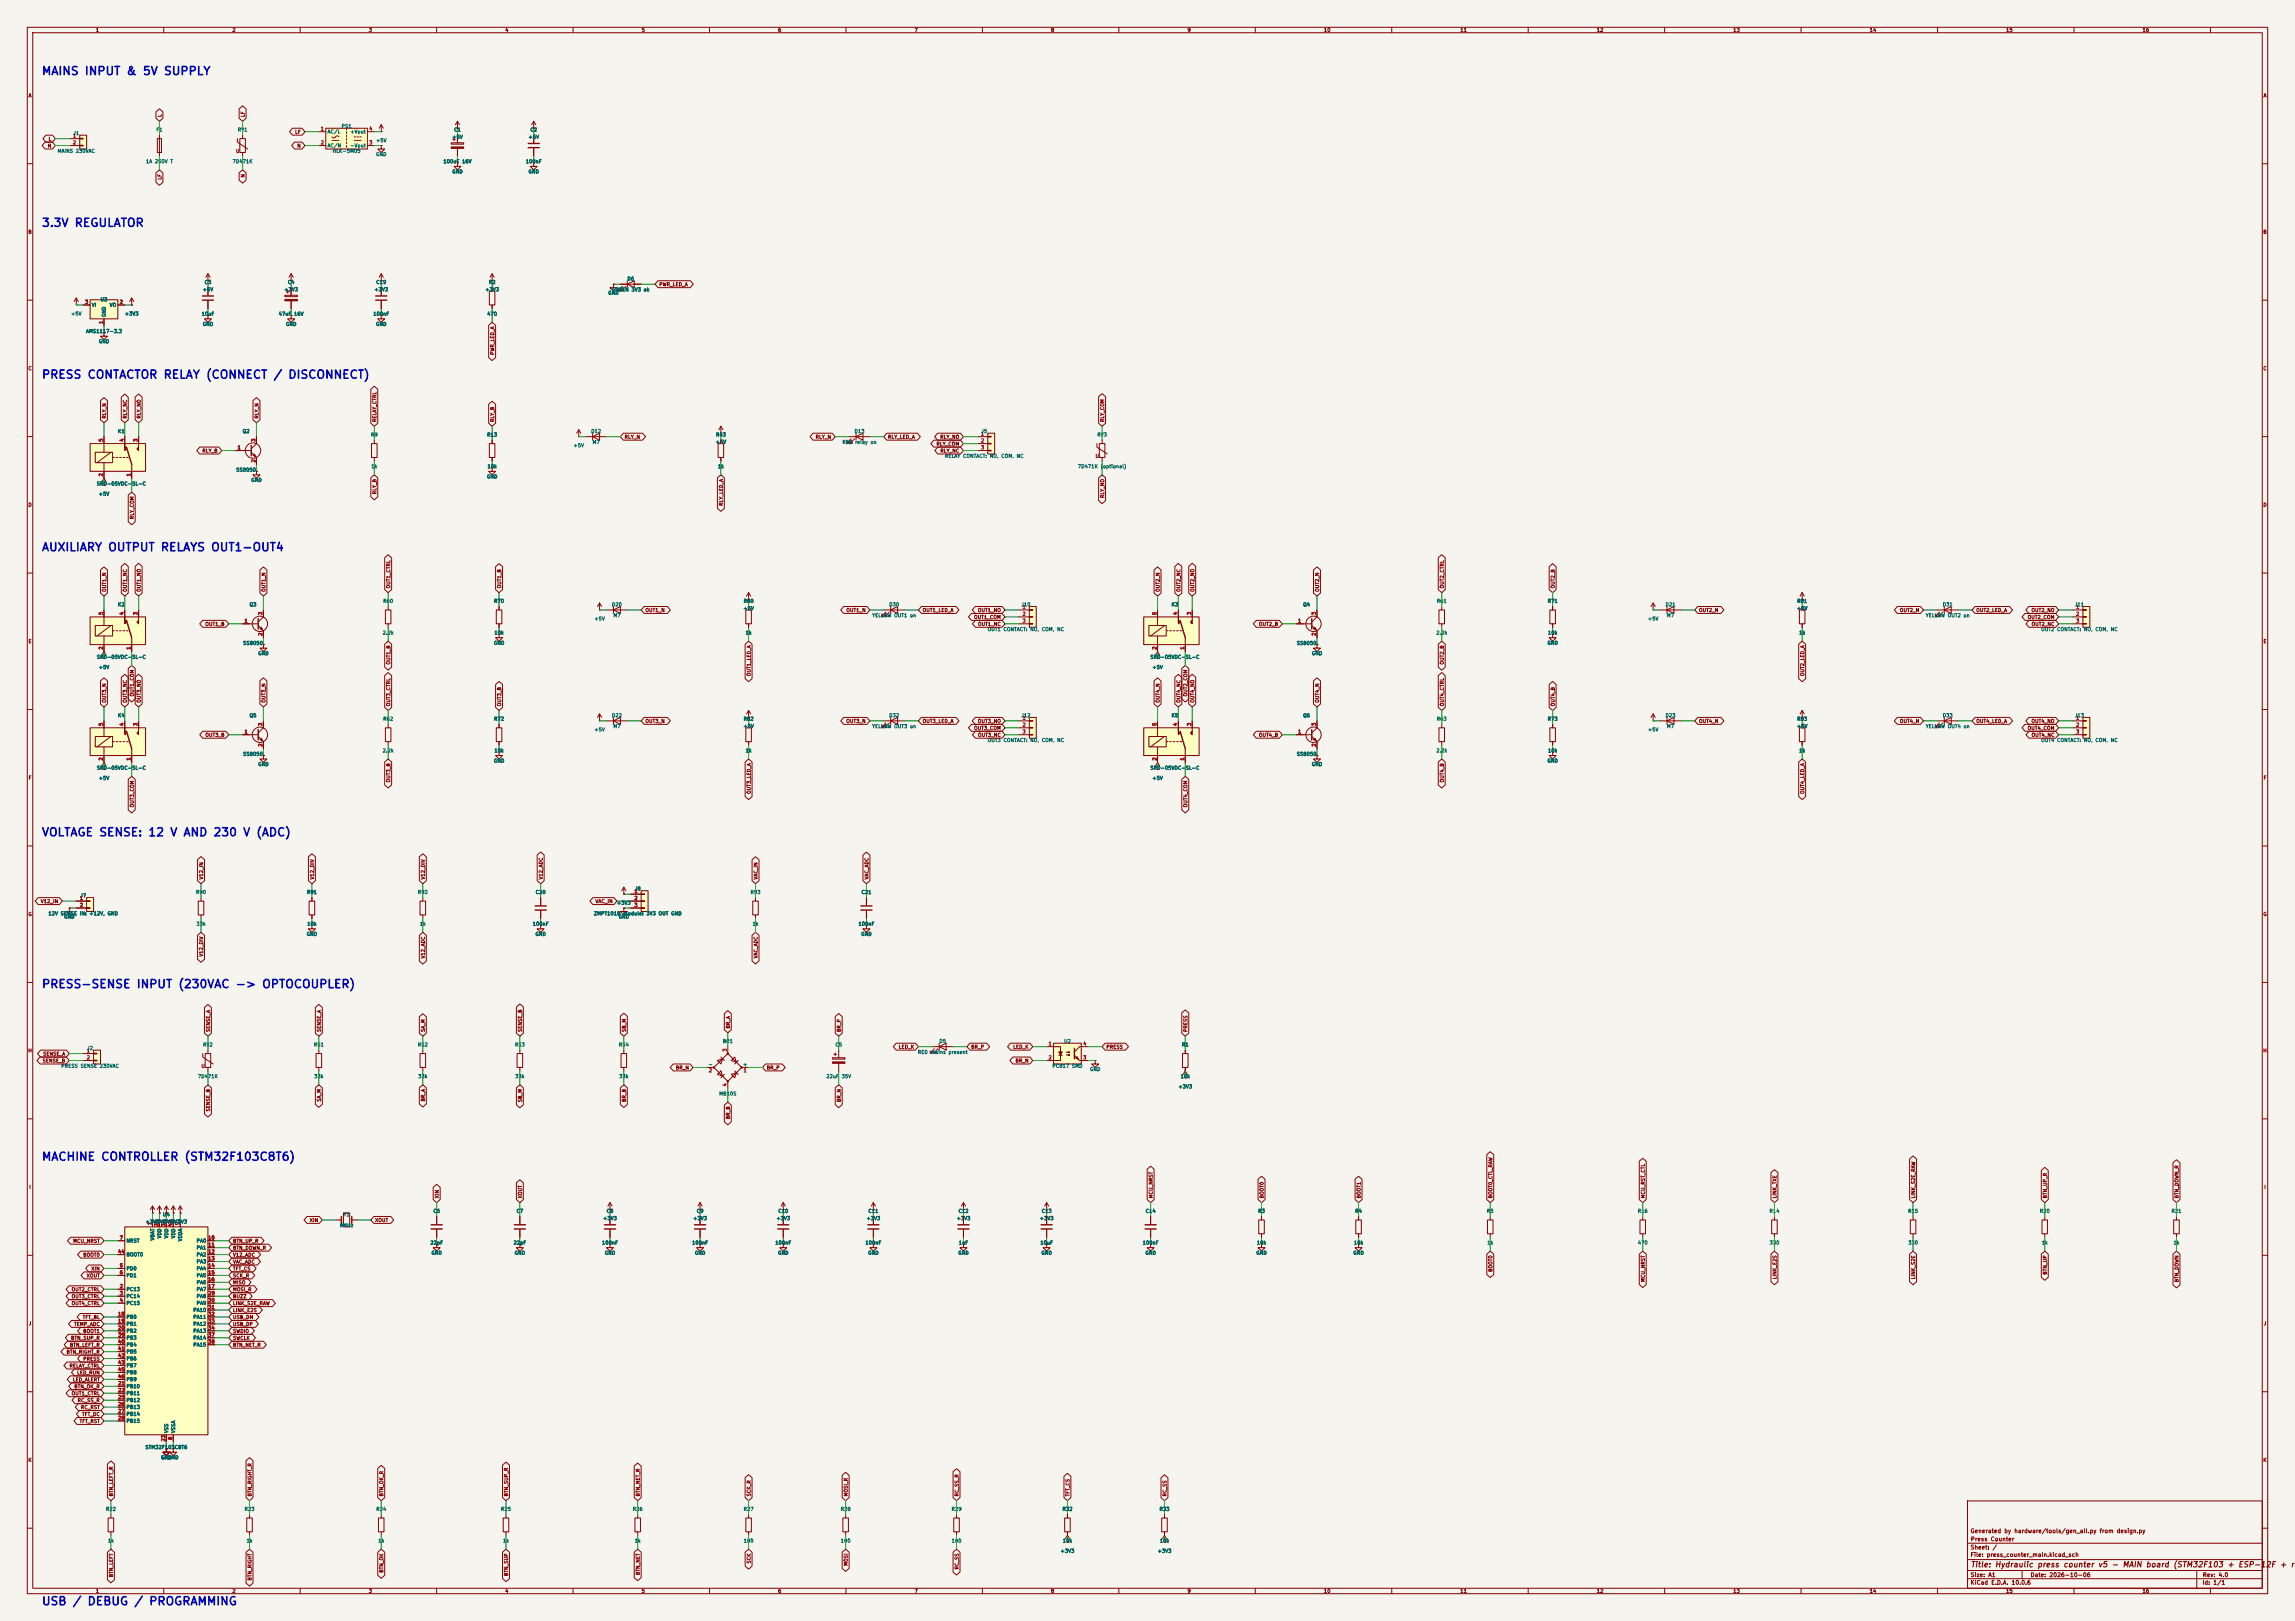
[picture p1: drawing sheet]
<svg xmlns="http://www.w3.org/2000/svg" width="841mm" height="594mm" viewBox="0 0 841 594" stroke-linecap="round" stroke-linejoin="round" font-family="sans-serif">
<defs><g id="words">
<g font-size="3" fill="#0000c2">
<text x="15.1" y="28.3">MAINS INPUT &amp; 5V SUPPLY</text>
<text x="15.1" y="83.9">3.3V REGULATOR</text>
<text x="15.1" y="139.5">PRESS CONTACTOR RELAY (CONNECT / DISCONNECT)</text>
<text x="15.1" y="202.7">AUXILIARY OUTPUT RELAYS OUT1-OUT4</text>
<text x="15.1" y="307.2">VOLTAGE SENSE: 12 V AND 230 V (ADC)</text>
<text x="15.1" y="362.8">PRESS-SENSE INPUT (230VAC -&gt; OPTOCOUPLER)</text>
<text x="15.1" y="426.1">MACHINE CONTROLLER (STM32F103C8T6)</text>
<text x="15.1" y="589">USB / DEBUG / PROGRAMMING</text>
</g>
<text font-size="2" fill="#840000" x="722" y="574.8">Title: Hydraulic press counter v5 - MAIN board (STM32F103 + ESP-12F + re</text>
<g font-size="1.5" fill="#840000">
<text x="721.9" y="562.1">Generated by hardware/tools/gen_all.py from design.py</text>
<text x="721.9" y="568.1">Sheet: /</text>
<text x="722" y="565.1">Press Counter</text>
<text x="721.9" y="570.8">File: press_counter_main.kicad_sch</text>
<text x="721.9" y="581">KiCad E.D.A. 10.0.6</text>
<text x="721.9" y="578.2">Size: A1</text>
<text x="743.9" y="578.2">Date: 2026-10-06</text>
<text x="806.9" y="581">Id: 1/1</text>
<text x="807" y="578.2">Rev: 4.0</text>
</g>
<g font-size="1.3" fill="#840000">
<text x="35" y="12">1</text>
<text x="85" y="12">2</text>
<text x="135" y="12">3</text>
<text x="185" y="12">4</text>
<text x="235" y="12">5</text>
<text x="285" y="12">6</text>
<text x="335" y="12">7</text>
<text x="385" y="12">8</text>
<text x="435" y="12">9</text>
<text x="485" y="12">10</text>
<text x="535" y="12">11</text>
<text x="585" y="12">12</text>
<text x="635" y="12">13</text>
<text x="685" y="12">14</text>
<text x="735" y="12">15</text>
<text x="785" y="12">16</text>
<text x="10.3" y="36">A</text>
<text x="829.3" y="36">A</text>
<text x="59.5" y="43" transform="rotate(-90 59.5 43)">L</text>
<text x="90" y="43" transform="rotate(-90 90 43)">LF</text>
<text x="17.6" y="51.9">L</text>
<text x="108" y="49.3">LF</text>
<text x="17.3" y="54.4">N</text>
<text x="86.3" y="56.3">U</text>
<text x="108.8" y="54.4">N</text>
<text x="90" y="65.2" transform="rotate(-90 90 65.2)">N</text>
<text x="59.5" y="66" transform="rotate(-90 59.5 66)">LF</text>
<text x="10.2" y="86">B</text>
<text x="829.2" y="86">B</text>
<text x="241.4" y="105.2">PWR_LED_A</text>
<text x="181.4" y="130.2" transform="rotate(-90 181.4 130.2)">PWR_LED_A</text>
<text x="10.2" y="136">C</text>
<text x="829.2" y="136">C</text>
<text x="39.2" y="153.5" transform="rotate(-90 39.2 153.5)">RLY_N</text>
<text x="46.8" y="153.5" transform="rotate(-90 46.8 153.5)">RLY_NC</text>
<text x="51.9" y="153.5" transform="rotate(-90 51.9 153.5)">RLY_NO</text>
<text x="95" y="153.5" transform="rotate(-90 95 153.5)">RLY_N</text>
<text x="138.2" y="154.8" transform="rotate(-90 138.2 154.8)">RELAY_CTRL</text>
<text x="181.4" y="154.8" transform="rotate(-90 181.4 154.8)">RLY_B</text>
<text x="404.9" y="154.8" transform="rotate(-90 404.9 154.8)">RLY_COM</text>
<text x="228.7" y="161.1">RLY_N</text>
<text x="298.7" y="161.1">RLY_N</text>
<text x="325.3" y="161.1">RLY_LED_A</text>
<text x="344.4" y="161.1">RLY_NO</text>
<text x="74" y="166.2">RLY_B</text>
<text x="343" y="163.6">RLY_COM</text>
<text x="344.4" y="166.2">RLY_NC</text>
<text x="401.3" y="168.1">U</text>
<text x="10.2" y="186">D</text>
<text x="138.2" y="181.3" transform="rotate(-90 138.2 181.3)">RLY_B</text>
<text x="265.2" y="185.5" transform="rotate(-90 265.2 185.5)">RLY_LED_A</text>
<text x="404.9" y="182.7" transform="rotate(-90 404.9 182.7)">RLY_NO</text>
<text x="829.2" y="186">D</text>
<text x="49.3" y="190.4" transform="rotate(-90 49.3 190.4)">RLY_COM</text>
<text x="143.3" y="215.8" transform="rotate(-90 143.3 215.8)">OUT1_CTRL</text>
<text x="183.9" y="215.8" transform="rotate(-90 183.9 215.8)">OUT1_B</text>
<text x="529.4" y="215.8" transform="rotate(-90 529.4 215.8)">OUT2_CTRL</text>
<text x="570" y="215.8" transform="rotate(-90 570 215.8)">OUT2_B</text>
<text x="39.2" y="217" transform="rotate(-90 39.2 217)">OUT1_N</text>
<text x="46.8" y="217" transform="rotate(-90 46.8 217)">OUT1_NC</text>
<text x="51.9" y="217" transform="rotate(-90 51.9 217)">OUT1_NO</text>
<text x="97.6" y="217" transform="rotate(-90 97.6 217)">OUT1_N</text>
<text x="425.2" y="217" transform="rotate(-90 425.2 217)">OUT2_N</text>
<text x="432.9" y="217" transform="rotate(-90 432.9 217)">OUT2_NC</text>
<text x="437.9" y="217" transform="rotate(-90 437.9 217)">OUT2_NO</text>
<text x="483.7" y="217" transform="rotate(-90 483.7 217)">OUT2_N</text>
<text x="236.4" y="224.6">OUT1_N</text>
<text x="310" y="224.6">OUT1_N</text>
<text x="338" y="224.6">OUT1_LED_A</text>
<text x="356.8" y="227.1">OUT1_COM</text>
<text x="358.2" y="224.6">OUT1_NO</text>
<text x="622.4" y="224.6">OUT2_N</text>
<text x="696.1" y="224.6">OUT2_N</text>
<text x="724" y="224.6">OUT2_LED_A</text>
<text x="742.9" y="227.1">OUT2_COM</text>
<text x="744.3" y="224.6">OUT2_NO</text>
<text x="75.1" y="229.7">OUT1_B</text>
<text x="358.2" y="229.7">OUT1_NC</text>
<text x="461.2" y="229.7">OUT2_B</text>
<text x="744.3" y="229.7">OUT2_NC</text>
<text x="10.3" y="236">E</text>
<text x="829.3" y="236">E</text>
<text x="143.3" y="243.7" transform="rotate(-90 143.3 243.7)">OUT1_B</text>
<text x="529.4" y="243.7" transform="rotate(-90 529.4 243.7)">OUT2_B</text>
<text x="275.4" y="247.9" transform="rotate(-90 275.4 247.9)">OUT1_LED_A</text>
<text x="661.5" y="247.9" transform="rotate(-90 661.5 247.9)">OUT2_LED_A</text>
<text x="39.2" y="257.7" transform="rotate(-90 39.2 257.7)">OUT3_N</text>
<text x="46.8" y="257.7" transform="rotate(-90 46.8 257.7)">OUT3_NC</text>
<text x="49.3" y="255.4" transform="rotate(-90 49.3 255.4)">OUT1_COM</text>
<text x="51.9" y="257.7" transform="rotate(-90 51.9 257.7)">OUT3_NO</text>
<text x="97.6" y="257.7" transform="rotate(-90 97.6 257.7)">OUT3_N</text>
<text x="425.2" y="257.7" transform="rotate(-90 425.2 257.7)">OUT4_N</text>
<text x="432.9" y="257.7" transform="rotate(-90 432.9 257.7)">OUT4_NC</text>
<text x="435.4" y="255.4" transform="rotate(-90 435.4 255.4)">OUT2_COM</text>
<text x="437.9" y="257.7" transform="rotate(-90 437.9 257.7)">OUT4_NO</text>
<text x="483.7" y="257.7" transform="rotate(-90 483.7 257.7)">OUT4_N</text>
<text x="143.3" y="258.9" transform="rotate(-90 143.3 258.9)">OUT3_CTRL</text>
<text x="183.9" y="258.9" transform="rotate(-90 183.9 258.9)">OUT3_B</text>
<text x="529.4" y="258.9" transform="rotate(-90 529.4 258.9)">OUT4_CTRL</text>
<text x="570" y="258.9" transform="rotate(-90 570 258.9)">OUT4_B</text>
<text x="236.4" y="265.2">OUT3_N</text>
<text x="310" y="265.2">OUT3_N</text>
<text x="338" y="265.2">OUT3_LED_A</text>
<text x="356.8" y="267.8">OUT3_COM</text>
<text x="358.2" y="265.2">OUT3_NO</text>
<text x="622.4" y="265.2">OUT4_N</text>
<text x="696.1" y="265.2">OUT4_N</text>
<text x="724" y="265.2">OUT4_LED_A</text>
<text x="742.9" y="267.8">OUT4_COM</text>
<text x="744.3" y="265.2">OUT4_NO</text>
<text x="75.1" y="270.3">OUT3_B</text>
<text x="358.2" y="270.3">OUT3_NC</text>
<text x="461.2" y="270.3">OUT4_B</text>
<text x="744.3" y="270.3">OUT4_NC</text>
<text x="10.3" y="286">F</text>
<text x="143.3" y="286.9" transform="rotate(-90 143.3 286.9)">OUT3_B</text>
<text x="529.4" y="286.9" transform="rotate(-90 529.4 286.9)">OUT4_B</text>
<text x="829.3" y="286">F</text>
<text x="275.4" y="291.1" transform="rotate(-90 275.4 291.1)">OUT3_LED_A</text>
<text x="661.5" y="291.1" transform="rotate(-90 661.5 291.1)">OUT4_LED_A</text>
<text x="49.3" y="296" transform="rotate(-90 49.3 296)">OUT3_COM</text>
<text x="435.4" y="296" transform="rotate(-90 435.4 296)">OUT4_COM</text>
<text x="74.7" y="322.4" transform="rotate(-90 74.7 322.4)">V12_IN</text>
<text x="115.4" y="322.4" transform="rotate(-90 115.4 322.4)">V12_DIV</text>
<text x="156" y="322.4" transform="rotate(-90 156 322.4)">V12_DIV</text>
<text x="199.2" y="322.4" transform="rotate(-90 199.2 322.4)">V12_ADC</text>
<text x="277.9" y="322.4" transform="rotate(-90 277.9 322.4)">VAC_IN</text>
<text x="318.6" y="322.4" transform="rotate(-90 318.6 322.4)">VAC_ADC</text>
<text x="10.2" y="336">G</text>
<text x="14.8" y="331.3">V12_IN</text>
<text x="218.1" y="331.3">VAC_IN</text>
<text x="829.2" y="336">G</text>
<text x="74.7" y="350.7" transform="rotate(-90 74.7 350.7)">V12_DIV</text>
<text x="156" y="351.4" transform="rotate(-90 156 351.4)">V12_ADC</text>
<text x="277.9" y="351.3" transform="rotate(-90 277.9 351.3)">VAC_ADC</text>
<text x="267.8" y="377.1" transform="rotate(-90 267.8 377.1)">BR_A</text>
<text x="77.3" y="378.3" transform="rotate(-90 77.3 378.3)">SENSE_A</text>
<text x="117.9" y="378.3" transform="rotate(-90 117.9 378.3)">SENSE_A</text>
<text x="156" y="378.3" transform="rotate(-90 156 378.3)">SA_M</text>
<text x="191.6" y="378.3" transform="rotate(-90 191.6 378.3)">SENSE_B</text>
<text x="229.7" y="378.3" transform="rotate(-90 229.7 378.3)">SB_M</text>
<text x="308.4" y="378.3" transform="rotate(-90 308.4 378.3)">BR_P</text>
<text x="435.4" y="378.3" transform="rotate(-90 435.4 378.3)">PRESS</text>
<text x="10.2" y="386">H</text>
<text x="15.5" y="389.7">SENSE_B</text>
<text x="15.6" y="387.1">SENSE_A</text>
<text x="329.2" y="384.6">LED_K</text>
<text x="355.7" y="384.6">BR_P</text>
<text x="371.1" y="384.6">LED_K</text>
<text x="372" y="389.7">BR_N</text>
<text x="405.3" y="384.6">PRESS</text>
<text x="829.2" y="386">H</text>
<text x="73.6" y="391.6">U</text>
<text x="247.5" y="392.2">BR_N</text>
<text x="280.8" y="392.2">BR_P</text>
<text x="77.3" y="407.5" transform="rotate(-90 77.3 407.5)">SENSE_B</text>
<text x="117.9" y="403.9" transform="rotate(-90 117.9 403.9)">SA_M</text>
<text x="156" y="403.8" transform="rotate(-90 156 403.8)">BR_A</text>
<text x="191.6" y="404.1" transform="rotate(-90 191.6 404.1)">SB_M</text>
<text x="229.7" y="403.9" transform="rotate(-90 229.7 403.9)">BR_B</text>
<text x="308.4" y="404" transform="rotate(-90 308.4 404)">BR_N</text>
<text x="267.8" y="410.3" transform="rotate(-90 267.8 410.3)">BR_B</text>
<text x="10.6" y="436">I</text>
<text x="829.6" y="436">I</text>
<text x="161.1" y="439.3" transform="rotate(-90 161.1 439.3)">XIN</text>
<text x="191.6" y="439.3" transform="rotate(-90 191.6 439.3)">XOUT</text>
<text x="422.7" y="439.3" transform="rotate(-90 422.7 439.3)">MCU_NRST</text>
<text x="463.3" y="439.3" transform="rotate(-90 463.3 439.3)">BOOT0</text>
<text x="498.9" y="439.3" transform="rotate(-90 498.9 439.3)">BOOT1</text>
<text x="547.2" y="439.3" transform="rotate(-90 547.2 439.3)">BOOT0_CTL_RAW</text>
<text x="603" y="439.3" transform="rotate(-90 603 439.3)">MCU_RST_CTL</text>
<text x="651.3" y="439.3" transform="rotate(-90 651.3 439.3)">LINK_TXE</text>
<text x="702.1" y="439.3" transform="rotate(-90 702.1 439.3)">LINK_S2E_RAW</text>
<text x="750.4" y="439.3" transform="rotate(-90 750.4 439.3)">BTN_UP_R</text>
<text x="798.6" y="439.3" transform="rotate(-90 798.6 439.3)">BTN_DOWN_R</text>
<text x="113.3" y="448.1">XIN</text>
<text x="137.3" y="448.1">XOUT</text>
<text x="26.6" y="455.7">MCU_NRST</text>
<text x="85.2" y="455.7">BTN_UP_R</text>
<text x="30.3" y="460.8">BOOT0</text>
<text x="85.2" y="458.3">BTN_DOWN_R</text>
<text x="85.2" y="460.8">V12_ADC</text>
<text x="33.3" y="465.9">XIN</text>
<text x="85.2" y="463.3">VAC_ADC</text>
<text x="85.2" y="465.9">TFT_CS</text>
<text x="547.2" y="466.2" transform="rotate(-90 547.2 466.2)">BOOT0</text>
<text x="750.4" y="467.3" transform="rotate(-90 750.4 467.3)">BTN_UP</text>
<text x="26.1" y="473.5">OUT2_CTRL</text>
<text x="31.6" y="468.4">XOUT</text>
<text x="85.2" y="468.4">SCK_R</text>
<text x="85.2" y="471">MISO</text>
<text x="85.2" y="473.5">MOSI_R</text>
<text x="603" y="469.9" transform="rotate(-90 603 469.9)">MCU_NRST</text>
<text x="651.3" y="468.9" transform="rotate(-90 651.3 468.9)">LINK_E2S</text>
<text x="702.1" y="468.9" transform="rotate(-90 702.1 468.9)">LINK_S2E</text>
<text x="798.6" y="470" transform="rotate(-90 798.6 470)">BTN_DOWN</text>
<text x="26.1" y="476">OUT3_CTRL</text>
<text x="26.1" y="478.6">OUT4_CTRL</text>
<text x="85.2" y="476">BUZZ</text>
<text x="85.2" y="478.6">LINK_S2E_RAW</text>
<text x="10.4" y="486">J</text>
<text x="30.2" y="483.7">TFT_BL</text>
<text x="85.2" y="483.7">USB_DM</text>
<text x="85.2" y="481.1">LINK_E2S</text>
<text x="829.4" y="486">J</text>
<text x="25.9" y="491.3">BTN_SUP_R</text>
<text x="27" y="486.2">TEMP_ADC</text>
<text x="30.3" y="488.7">BOOT1</text>
<text x="85.2" y="486.2">USB_DP</text>
<text x="85.2" y="488.7">SWDIO</text>
<text x="85.2" y="491.3">SWCLK</text>
<text x="24.2" y="496.4">BTN_RIGHT_R</text>
<text x="25.4" y="493.8">BTN_LEFT_R</text>
<text x="85.2" y="493.8">BTN_NET_R</text>
<text x="25.3" y="501.4">RELAY_CTRL</text>
<text x="28.1" y="504">LED_RUN</text>
<text x="30.3" y="498.9">PRESS</text>
<text x="26.5" y="506.5">LED_ALERT</text>
<text x="27.1" y="509.1">BTN_OK_R</text>
<text x="26.1" y="511.6">OUT1_CTRL</text>
<text x="28.3" y="514.1">RC_SS_R</text>
<text x="29" y="521.8">TFT_RST</text>
<text x="29.5" y="516.7">RC_RST</text>
<text x="29.9" y="519.2">TFT_DC</text>
<text x="10.2" y="536">K</text>
<text x="829.2" y="536">K</text>
<text x="41.7" y="548.5" transform="rotate(-90 41.7 548.5)">BTN_LEFT_R</text>
<text x="92.5" y="548.5" transform="rotate(-90 92.5 548.5)">BTN_RIGHT_R</text>
<text x="140.8" y="548.5" transform="rotate(-90 140.8 548.5)">BTN_OK_R</text>
<text x="186.5" y="548.5" transform="rotate(-90 186.5 548.5)">BTN_SUP_R</text>
<text x="234.7" y="548.5" transform="rotate(-90 234.7 548.5)">BTN_NET_R</text>
<text x="275.4" y="548.5" transform="rotate(-90 275.4 548.5)">SCK_R</text>
<text x="310.9" y="548.5" transform="rotate(-90 310.9 548.5)">MOSI_R</text>
<text x="351.6" y="548.5" transform="rotate(-90 351.6 548.5)">RC_SS_R</text>
<text x="392.2" y="548.5" transform="rotate(-90 392.2 548.5)">TFT_CS</text>
<text x="427.8" y="548.5" transform="rotate(-90 427.8 548.5)">RC_SS</text>
<text x="275.4" y="573.1" transform="rotate(-90 275.4 573.1)">SCK</text>
<text x="310.9" y="573.9" transform="rotate(-90 310.9 573.9)">MOSI</text>
<text x="351.6" y="575.3" transform="rotate(-90 351.6 575.3)">RC_SS</text>
<text x="41.7" y="578.1" transform="rotate(-90 41.7 578.1)">BTN_LEFT</text>
<text x="92.5" y="579.3" transform="rotate(-90 92.5 579.3)">BTN_RIGHT</text>
<text x="140.8" y="576.5" transform="rotate(-90 140.8 576.5)">BTN_OK</text>
<text x="186.5" y="577.7" transform="rotate(-90 186.5 577.7)">BTN_SUP</text>
<text x="234.7" y="577.3" transform="rotate(-90 234.7 577.3)">BTN_NET</text>
<text x="35" y="584">1</text>
<text x="85" y="584">2</text>
<text x="135" y="584">3</text>
<text x="185" y="584">4</text>
<text x="235" y="584">5</text>
<text x="285" y="584">6</text>
<text x="335" y="584">7</text>
<text x="385" y="584">8</text>
<text x="435" y="584">9</text>
<text x="485" y="584">10</text>
<text x="535" y="584">11</text>
<text x="585" y="584">12</text>
<text x="635" y="584">13</text>
<text x="685" y="584">14</text>
<text x="735" y="584">15</text>
<text x="785" y="584">16</text>
</g>
<g font-size="1.3" fill="#006464">
<text x="125" y="47.2">PS1</text>
<text x="26.7" y="49.8">J1</text>
<text x="57.1" y="48.5">F1</text>
<text x="87" y="48.5">RV1</text>
<text x="119.9" y="49.2">AC/L</text>
<text x="128.2" y="49.2">+Vout</text>
<text x="137.6" y="52.4">+5V</text>
<text x="165.6" y="51.2">+5V</text>
<text x="166.3" y="48.5">C1</text>
<text x="193.5" y="51.2">+5V</text>
<text x="194.2" y="48.5">C2</text>
<text x="20.9" y="56.3">MAINS 230VAC</text>
<text x="119.9" y="54.3">AC/N</text>
<text x="121.7" y="56.3">HLK-5M05</text>
<text x="128.2" y="54.3">-Vout</text>
<text x="137.6" y="57.5">GND</text>
<text x="53.3" y="60.1">1A 250V T</text>
<text x="85.1" y="60.1">7D471K</text>
<text x="162.3" y="60.1">100uF 16V</text>
<text x="165.6" y="63.9">GND</text>
<text x="192.5" y="60.1">100nF</text>
<text x="193.5" y="63.9">GND</text>
<text x="74.1" y="107">+5V</text>
<text x="74.8" y="104.4">C3</text>
<text x="104" y="107">+3V3</text>
<text x="105.3" y="104.4">C4</text>
<text x="137" y="107">+3V3</text>
<text x="137.7" y="104.4">C19</text>
<text x="177.7" y="107">+3V3</text>
<text x="179" y="104.4">R2</text>
<text x="224.1" y="107.1">GREEN 3V3 ok</text>
<text x="229.8" y="103.1">D6</text>
<text x="33.5" y="112.7">VI</text>
<text x="36.7" y="110.7">U3</text>
<text x="40" y="112.7">VO</text>
<text x="222.7" y="108.3">GND</text>
<text x="25.9" y="115.9">+5V</text>
<text x="39.1" y="116.4" transform="rotate(-90 39.1 116.4)">GND</text>
<text x="45.6" y="115.9">+3V3</text>
<text x="73.7" y="116">10uF</text>
<text x="74.1" y="119.7">GND</text>
<text x="102" y="116">47uF 16V</text>
<text x="104.6" y="119.7">GND</text>
<text x="136.6" y="116">100nF</text>
<text x="137.6" y="119.7">GND</text>
<text x="178.4" y="116">470</text>
<text x="31.4" y="122.3">AMS1117-3.3</text>
<text x="36" y="126.1">GND</text>
<text x="43.1" y="159">K1</text>
<text x="88.8" y="159">Q2</text>
<text x="135.8" y="160.3">R9</text>
<text x="178.4" y="160.3">R13</text>
<text x="216.5" y="159">D12</text>
<text x="262.2" y="160.3">R43</text>
<text x="313" y="159">D13</text>
<text x="359.5" y="159">J5</text>
<text x="401.9" y="160.3">RV3</text>
<text x="210" y="164.2">+5V</text>
<text x="217" y="163">M7</text>
<text x="262.1" y="162.9">+5V</text>
<text x="308.5" y="163">RED relay on</text>
<text x="86.4" y="173.1">SS8050</text>
<text x="135.9" y="171.9">1k</text>
<text x="178.5" y="171.9">10k</text>
<text x="262.9" y="171.9">1k</text>
<text x="346.1" y="168.1">RELAY CONTACT: NO, COM, NC</text>
<text x="394.8" y="171.9">7D471K (optional)</text>
<text x="35.3" y="178.2">SRD-05VDC-SL-C</text>
<text x="91.9" y="176.9">GND</text>
<text x="178.3" y="175.6">GND</text>
<text x="36" y="182">+5V</text>
<text x="140.3" y="221.2">R60</text>
<text x="180.9" y="221.2">R70</text>
<text x="272.3" y="221.2">R80</text>
<text x="526.3" y="221.2">R61</text>
<text x="567" y="221.2">R71</text>
<text x="658.4" y="221.2">R81</text>
<text x="43.1" y="222.5">K2</text>
<text x="91.3" y="222.5">Q3</text>
<text x="217.6" y="227.7">+5V</text>
<text x="224.1" y="222.5">D20</text>
<text x="224.6" y="226.5">M7</text>
<text x="272.3" y="223.9">+5V</text>
<text x="319.5" y="226.5">YELLOW OUT1 on</text>
<text x="325.7" y="222.5">D30</text>
<text x="374.1" y="222.5">J10</text>
<text x="429.2" y="222.5">K3</text>
<text x="477.4" y="222.5">Q4</text>
<text x="603.7" y="227.7">+5V</text>
<text x="610.2" y="222.5">D21</text>
<text x="610.7" y="226.5">M7</text>
<text x="658.3" y="223.9">+5V</text>
<text x="705.5" y="226.5">YELLOW OUT2 on</text>
<text x="711.8" y="222.5">D31</text>
<text x="760.2" y="222.5">J11</text>
<text x="140.1" y="232.8">2.2k</text>
<text x="181" y="232.8">10k</text>
<text x="273.1" y="232.8">1k</text>
<text x="361.8" y="231.6">OUT1 CONTACT: NO, COM, NC</text>
<text x="526.2" y="232.8">2.2k</text>
<text x="567.1" y="232.8">10k</text>
<text x="659.2" y="232.8">1k</text>
<text x="747.8" y="231.6">OUT2 CONTACT: NO, COM, NC</text>
<text x="89" y="236.6">SS8050</text>
<text x="180.8" y="236.6">GND</text>
<text x="475" y="236.6">SS8050</text>
<text x="566.9" y="236.6">GND</text>
<text x="35.3" y="241.7">SRD-05VDC-SL-C</text>
<text x="36" y="245.5">+5V</text>
<text x="94.5" y="240.4">GND</text>
<text x="421.4" y="241.7">SRD-05VDC-SL-C</text>
<text x="422.1" y="245.5">+5V</text>
<text x="480.5" y="240.4">GND</text>
<text x="43.1" y="263.1">K4</text>
<text x="91.3" y="263.1">Q5</text>
<text x="224.1" y="263.1">D22</text>
<text x="325.7" y="263.1">D32</text>
<text x="374.1" y="263.1">J12</text>
<text x="429.2" y="263.1">K5</text>
<text x="477.4" y="263.1">Q6</text>
<text x="610.2" y="263.1">D23</text>
<text x="711.8" y="263.1">D33</text>
<text x="760.2" y="263.1">J13</text>
<text x="140.3" y="264.4">R62</text>
<text x="180.9" y="264.4">R72</text>
<text x="217.6" y="268.3">+5V</text>
<text x="224.6" y="267.1">M7</text>
<text x="272.3" y="267.1">+5V</text>
<text x="272.3" y="264.4">R82</text>
<text x="319.5" y="267.1">YELLOW OUT3 on</text>
<text x="526.3" y="264.4">R63</text>
<text x="567" y="264.4">R73</text>
<text x="603.7" y="268.3">+5V</text>
<text x="610.7" y="267.1">M7</text>
<text x="658.3" y="267.1">+5V</text>
<text x="658.4" y="264.4">R83</text>
<text x="705.5" y="267.1">YELLOW OUT4 on</text>
<text x="361.8" y="272.2">OUT3 CONTACT: NO, COM, NC</text>
<text x="747.8" y="272.2">OUT4 CONTACT: NO, COM, NC</text>
<text x="89" y="277.3">SS8050</text>
<text x="94.5" y="281">GND</text>
<text x="140.1" y="276">2.2k</text>
<text x="180.8" y="279.8">GND</text>
<text x="181" y="276">10k</text>
<text x="273.1" y="276">1k</text>
<text x="475" y="277.3">SS8050</text>
<text x="480.5" y="281">GND</text>
<text x="526.2" y="276">2.2k</text>
<text x="566.9" y="279.8">GND</text>
<text x="567.1" y="276">10k</text>
<text x="659.2" y="276">1k</text>
<text x="35.3" y="282.4">SRD-05VDC-SL-C</text>
<text x="36" y="286.1">+5V</text>
<text x="421.4" y="282.4">SRD-05VDC-SL-C</text>
<text x="422.1" y="286.1">+5V</text>
<text x="29.3" y="329.2">J7</text>
<text x="71.7" y="327.9">R90</text>
<text x="112.3" y="327.9">R91</text>
<text x="153" y="327.9">R92</text>
<text x="196.1" y="327.9">C20</text>
<text x="232.5" y="326.6">J8</text>
<text x="274.9" y="327.9">R93</text>
<text x="315.5" y="327.9">C21</text>
<text x="17.6" y="335.7">12V SENSE IN: +12V, GND</text>
<text x="217.5" y="335.7">ZMPT101B module: 3V3 OUT GND</text>
<text x="225.9" y="331.8">+3V3</text>
<text x="23.3" y="336.9">GND</text>
<text x="71.8" y="339.5">33k</text>
<text x="112.4" y="339.5">10k</text>
<text x="153.7" y="339.5">1k</text>
<text x="195.1" y="339.5">100nF</text>
<text x="226.5" y="336.9">GND</text>
<text x="275.6" y="339.5">1k</text>
<text x="314.4" y="339.5">100nF</text>
<text x="112.2" y="343.3">GND</text>
<text x="196.1" y="343.3">GND</text>
<text x="315.4" y="343.3">GND</text>
<text x="74.3" y="383.8">RV2</text>
<text x="114.9" y="383.8">RS1</text>
<text x="153" y="383.8">RS2</text>
<text x="188.5" y="383.8">RS3</text>
<text x="226.6" y="383.8">RS4</text>
<text x="264.7" y="382.5">BR1</text>
<text x="306" y="383.8">C5</text>
<text x="344.1" y="382.5">D5</text>
<text x="389.8" y="382.5">U2</text>
<text x="433" y="383.8">R1</text>
<text x="31.8" y="385">J2</text>
<text x="336.2" y="386.5">RED mains present</text>
<text x="22.3" y="391.6">PRESS SENSE 230VAC</text>
<text x="72.4" y="395.4">7D471K</text>
<text x="115" y="395.4">33k</text>
<text x="153.1" y="395.4">33k</text>
<text x="188.6" y="395.4">33k</text>
<text x="226.7" y="395.4">33k</text>
<text x="259.4" y="391">-</text>
<text x="272.1" y="391">+</text>
<text x="302.6" y="395.4">22uF</text>
<text x="308.3" y="395.4">35V</text>
<text x="385.5" y="391.6">PC817 SMD</text>
<text x="399.3" y="392.8">GND</text>
<text x="432.5" y="395.4">10k</text>
<text x="263.4" y="401.7">MB10S</text>
<text x="431.7" y="399.1">+3V3</text>
<text x="53.2" y="448.7">+3V3+3V3+3V3</text>
<text x="53.2" y="448.7">+3V3</text>
<text x="55.8" y="448.7">+3V3+3V3</text>
<text x="59.6" y="446">U4</text>
<text x="63.4" y="448.7">+3V3</text>
<text x="125.7" y="446">Y1</text>
<text x="158.7" y="444.7">C6</text>
<text x="189.1" y="444.7">C7</text>
<text x="220.9" y="447.4">+3V3</text>
<text x="222.2" y="444.7">C8</text>
<text x="253.9" y="447.4">+3V3</text>
<text x="255.2" y="444.7">C9</text>
<text x="284.4" y="447.4">+3V3</text>
<text x="285" y="444.7">C10</text>
<text x="317.4" y="447.4">+3V3</text>
<text x="318.1" y="444.7">C11</text>
<text x="350.4" y="447.4">+3V3</text>
<text x="351.1" y="444.7">C12</text>
<text x="380.9" y="447.4">+3V3</text>
<text x="381.6" y="444.7">C13</text>
<text x="419.7" y="444.7">C14</text>
<text x="460.9" y="444.7">R3</text>
<text x="496.5" y="444.7">R4</text>
<text x="544.7" y="444.7">R5</text>
<text x="600" y="444.7">R16</text>
<text x="648.3" y="444.7">R14</text>
<text x="699.1" y="444.7">R15</text>
<text x="747.3" y="444.7">R20</text>
<text x="795.6" y="444.7">R21</text>
<text x="46.2" y="455.6">NRST</text>
<text x="56.8" y="454.7" transform="rotate(-90 56.8 454.7)">VBAT</text>
<text x="59.4" y="453.9" transform="rotate(-90 59.4 453.9)">VDD</text>
<text x="61.9" y="453.9" transform="rotate(-90 61.9 453.9)">VDD</text>
<text x="64.5" y="453.9" transform="rotate(-90 64.5 453.9)">VDD</text>
<text x="67" y="455" transform="rotate(-90 67 455)">VDDA</text>
<text x="71.9" y="455.6">PA0</text>
<text x="124.4" y="450">8MHz</text>
<text x="46.2" y="460.7">BOOT0</text>
<text x="71.9" y="458.2">PA1</text>
<text x="71.9" y="460.7">PA2</text>
<text x="157.6" y="456.4">22pF</text>
<text x="158" y="460.1">GND</text>
<text x="188" y="456.4">22pF</text>
<text x="188.4" y="460.1">GND</text>
<text x="220.5" y="456.4">100nF</text>
<text x="221.5" y="460.1">GND</text>
<text x="253.5" y="456.4">100nF</text>
<text x="254.5" y="460.1">GND</text>
<text x="284" y="456.4">100nF</text>
<text x="285" y="460.1">GND</text>
<text x="317" y="456.4">100nF</text>
<text x="318" y="460.1">GND</text>
<text x="351" y="460.1">GND</text>
<text x="351.2" y="456.4">1uF</text>
<text x="381.1" y="456.4">10uF</text>
<text x="381.5" y="460.1">GND</text>
<text x="418.6" y="456.4">100nF</text>
<text x="419.6" y="460.1">GND</text>
<text x="460.2" y="460.1">GND</text>
<text x="460.4" y="456.4">10k</text>
<text x="495.8" y="460.1">GND</text>
<text x="496" y="456.4">10k</text>
<text x="544.9" y="456.4">1k</text>
<text x="600" y="456.4">470</text>
<text x="648.3" y="456.4">330</text>
<text x="699.1" y="456.4">330</text>
<text x="748.1" y="456.4">1k</text>
<text x="796.3" y="456.4">1k</text>
<text x="46.2" y="465.8">PD0</text>
<text x="71.9" y="463.2">PA3</text>
<text x="71.9" y="465.8">PA4</text>
<text x="46.2" y="473.4">PC13</text>
<text x="46.2" y="468.3">PD1</text>
<text x="71.9" y="468.3">PA5</text>
<text x="71.9" y="470.9">PA6</text>
<text x="71.9" y="473.4">PA7</text>
<text x="46.2" y="475.9">PC14</text>
<text x="46.2" y="478.5">PC15</text>
<text x="71.9" y="475.9">PA8</text>
<text x="71.9" y="478.5">PA9</text>
<text x="46.2" y="483.6">PB0</text>
<text x="70.7" y="481">PA10</text>
<text x="70.7" y="483.6">PA11</text>
<text x="46.2" y="486.1">PB1</text>
<text x="46.2" y="488.6">PB2</text>
<text x="46.2" y="491.2">PB3</text>
<text x="70.7" y="486.1">PA12</text>
<text x="70.7" y="488.6">PA13</text>
<text x="70.7" y="491.2">PA14</text>
<text x="46.2" y="493.7">PB4</text>
<text x="46.2" y="496.3">PB5</text>
<text x="70.7" y="493.7">PA15</text>
<text x="46.2" y="498.8">PB6</text>
<text x="46.2" y="501.3">PB7</text>
<text x="46.2" y="503.9">PB8</text>
<text x="46.2" y="509">PB10</text>
<text x="46.2" y="506.4">PB9</text>
<text x="46.2" y="511.5">PB11</text>
<text x="46.2" y="514">PB12</text>
<text x="46.2" y="516.6">PB13</text>
<text x="46.2" y="519.1">PB14</text>
<text x="46.2" y="521.7">PB15</text>
<text x="61.9" y="525.3" transform="rotate(-90 61.9 525.3)">VSS</text>
<text x="64.5" y="525.3" transform="rotate(-90 64.5 525.3)">VSSA</text>
<text x="53.1" y="531.3">STM32F103C8T6</text>
<text x="58.9" y="535">GND</text>
<text x="61.4" y="535">GND</text>
<text x="38.7" y="554">R22</text>
<text x="89.5" y="554">R23</text>
<text x="137.7" y="554">R24</text>
<text x="183.4" y="554">R25</text>
<text x="231.7" y="554">R26</text>
<text x="272.3" y="554">R27</text>
<text x="307.9" y="554">R28</text>
<text x="348.5" y="554">R29</text>
<text x="389.2" y="554">R32</text>
<text x="424.7" y="554">R33</text>
<text x="39.4" y="565.6">1k</text>
<text x="90.2" y="565.6">1k</text>
<text x="138.5" y="565.6">1k</text>
<text x="184.2" y="565.6">1k</text>
<text x="232.4" y="565.6">1k</text>
<text x="272.4" y="565.6">100</text>
<text x="307.9" y="565.6">100</text>
<text x="348.6" y="565.6">100</text>
<text x="388.5" y="569.3">+3V3</text>
<text x="389.3" y="565.6">10k</text>
<text x="424.1" y="569.3">+3V3</text>
<text x="424.9" y="565.6">10k</text>
</g>
<g font-size="1.3" fill="#a90000">
<text x="26.6" y="50.7">1</text>
<text x="26.6" y="53.2">2</text>
<text x="117.4" y="48.1">1</text>
<text x="117.4" y="53.2">2</text>
<text x="135.2" y="53.2">3</text>
<text x="135.2" y="48.1">4</text>
<text x="31" y="111.6">3</text>
<text x="43.7" y="111.6">2</text>
<text x="38" y="118.8" transform="rotate(-90 38 118.8)">1</text>
<text x="359.3" y="159.9">1</text>
<text x="38" y="162" transform="rotate(-90 38 162)">5</text>
<text x="45.6" y="162" transform="rotate(-90 45.6 162)">4</text>
<text x="50.7" y="162" transform="rotate(-90 50.7 162)">3</text>
<text x="86.9" y="165">1</text>
<text x="93.8" y="162" transform="rotate(-90 93.8 162)">3</text>
<text x="359.3" y="162.4">2</text>
<text x="359.3" y="165">3</text>
<text x="93.8" y="169.6" transform="rotate(-90 93.8 169.6)">2</text>
<text x="38" y="174.7" transform="rotate(-90 38 174.7)">2</text>
<text x="48.1" y="174.7" transform="rotate(-90 48.1 174.7)">1</text>
<text x="38" y="225.5" transform="rotate(-90 38 225.5)">5</text>
<text x="45.6" y="225.5" transform="rotate(-90 45.6 225.5)">4</text>
<text x="50.7" y="225.5" transform="rotate(-90 50.7 225.5)">3</text>
<text x="96.4" y="225.5" transform="rotate(-90 96.4 225.5)">3</text>
<text x="374.6" y="223.4">1</text>
<text x="374.6" y="225.9">2</text>
<text x="424" y="225.5" transform="rotate(-90 424 225.5)">5</text>
<text x="431.7" y="225.5" transform="rotate(-90 431.7 225.5)">4</text>
<text x="436.7" y="225.5" transform="rotate(-90 436.7 225.5)">3</text>
<text x="482.5" y="225.5" transform="rotate(-90 482.5 225.5)">3</text>
<text x="760.6" y="223.4">1</text>
<text x="760.6" y="225.9">2</text>
<text x="89.4" y="228.5">1</text>
<text x="96.4" y="233.1" transform="rotate(-90 96.4 233.1)">2</text>
<text x="374.6" y="228.5">3</text>
<text x="475.5" y="228.5">1</text>
<text x="482.5" y="233.1" transform="rotate(-90 482.5 233.1)">2</text>
<text x="760.6" y="228.5">3</text>
<text x="38" y="238.2" transform="rotate(-90 38 238.2)">2</text>
<text x="48.1" y="238.2" transform="rotate(-90 48.1 238.2)">1</text>
<text x="424" y="238.2" transform="rotate(-90 424 238.2)">2</text>
<text x="434.2" y="238.2" transform="rotate(-90 434.2 238.2)">1</text>
<text x="38" y="266.2" transform="rotate(-90 38 266.2)">5</text>
<text x="45.6" y="266.2" transform="rotate(-90 45.6 266.2)">4</text>
<text x="50.7" y="266.2" transform="rotate(-90 50.7 266.2)">3</text>
<text x="89.4" y="269.1">1</text>
<text x="96.4" y="266.2" transform="rotate(-90 96.4 266.2)">3</text>
<text x="374.6" y="264">1</text>
<text x="374.6" y="266.6">2</text>
<text x="374.6" y="269.1">3</text>
<text x="424" y="266.2" transform="rotate(-90 424 266.2)">5</text>
<text x="431.7" y="266.2" transform="rotate(-90 431.7 266.2)">4</text>
<text x="436.7" y="266.2" transform="rotate(-90 436.7 266.2)">3</text>
<text x="475.5" y="269.1">1</text>
<text x="482.5" y="266.2" transform="rotate(-90 482.5 266.2)">3</text>
<text x="760.6" y="264">1</text>
<text x="760.6" y="266.6">2</text>
<text x="760.6" y="269.1">3</text>
<text x="96.4" y="273.8" transform="rotate(-90 96.4 273.8)">2</text>
<text x="482.5" y="273.8" transform="rotate(-90 482.5 273.8)">2</text>
<text x="38" y="278.9" transform="rotate(-90 38 278.9)">2</text>
<text x="48.1" y="278.9" transform="rotate(-90 48.1 278.9)">1</text>
<text x="424" y="278.9" transform="rotate(-90 424 278.9)">2</text>
<text x="434.2" y="278.9" transform="rotate(-90 434.2 278.9)">1</text>
<text x="232.3" y="327.5">1</text>
<text x="29.1" y="330.1">1</text>
<text x="29.1" y="332.6">2</text>
<text x="232.3" y="330.1">2</text>
<text x="232.3" y="332.6">3</text>
<text x="384.1" y="383.4">1</text>
<text x="396.8" y="383.4">4</text>
<text x="31.7" y="385.9">1</text>
<text x="31.7" y="388.5">2</text>
<text x="266.6" y="385.5" transform="rotate(-90 266.6 385.5)">3</text>
<text x="384.1" y="388.5">2</text>
<text x="396.8" y="388.5">3</text>
<text x="259.6" y="393.2">2</text>
<text x="272.3" y="393.2">1</text>
<text x="266.6" y="398.2" transform="rotate(-90 266.6 398.2)">4</text>
<text x="55.7" y="449" transform="rotate(-90 55.7 449)">1</text>
<text x="58.3" y="449.6" transform="rotate(-90 58.3 449.6)">24</text>
<text x="60.8" y="449.6" transform="rotate(-90 60.8 449.6)">36</text>
<text x="63.4" y="449.6" transform="rotate(-90 63.4 449.6)">48</text>
<text x="65.9" y="449" transform="rotate(-90 65.9 449)">9</text>
<text x="43.7" y="454.5">7</text>
<text x="76.1" y="454.5">10</text>
<text x="43.1" y="459.6">44</text>
<text x="76.1" y="457.1">11</text>
<text x="76.1" y="459.6">12</text>
<text x="43.7" y="464.7">5</text>
<text x="43.7" y="467.2">6</text>
<text x="76.1" y="462.1">13</text>
<text x="76.1" y="464.7">14</text>
<text x="76.1" y="467.2">15</text>
<text x="43.7" y="472.3">2</text>
<text x="76.1" y="469.8">16</text>
<text x="76.1" y="472.3">17</text>
<text x="43.7" y="474.8">3</text>
<text x="43.7" y="477.4">4</text>
<text x="76.1" y="474.8">29</text>
<text x="76.1" y="477.4">30</text>
<text x="76.1" y="479.9">31</text>
<text x="43.1" y="482.5">18</text>
<text x="43.1" y="485">19</text>
<text x="76.1" y="482.5">32</text>
<text x="76.1" y="485">33</text>
<text x="43.1" y="487.5">20</text>
<text x="43.1" y="490.1">39</text>
<text x="76.1" y="487.5">34</text>
<text x="76.1" y="490.1">37</text>
<text x="43.1" y="492.6">40</text>
<text x="43.1" y="495.2">41</text>
<text x="43.1" y="497.7">42</text>
<text x="76.1" y="492.6">38</text>
<text x="43.1" y="500.2">43</text>
<text x="43.1" y="502.8">45</text>
<text x="43.1" y="507.9">21</text>
<text x="43.1" y="505.3">46</text>
<text x="43.1" y="510.4">22</text>
<text x="43.1" y="512.9">25</text>
<text x="43.1" y="515.5">26</text>
<text x="43.1" y="518">27</text>
<text x="43.1" y="520.6">28</text>
<text x="63.4" y="527.8" transform="rotate(-90 63.4 527.8)">8</text>
<text x="60.8" y="528.4" transform="rotate(-90 60.8 528.4)">23</text>
</g>
</g></defs>
<path d="M0 0h841v594h-841z" fill="#f5f4ef" stroke="#f5f4ef" stroke-width=".37"/>
<g fill="none" stroke="#840000" stroke-width=".37">
<path d="M10 10h821v574h-821zM12 12h817v570h-817zM60 10v2M110 10v2M160 10v2M210 10v2M260 10v2M310 10v2M360 10v2M410 10v2M460 10v2M510 10v2"/>
<path d="M560 10v2M610 10v2M660 10v2M710 10v2M760 10v2M810 10v2M10 60h2M829 60h2M10 110h2M829 110h2M10 160h2M829 160h2"/>
<path d="M10 210h2M660.4 219.7h.1M660.4 217.2l-.8 1.2M660.4 217.2l.8 1.2M660.4 217.2v2.5M829 210h2M10 260h2M829 260h2M10 310h2M829 310h2M10 360h2M829 360h2"/>
<path d="M10 410h2M829 410h2M10 460h2M55.9 444.5h.1M55.9 442l-.8 1.2M55.9 442l.7 1.2M55.9 442v2.5M829 460h2M10 510h2M829 510h2M10 560h2M721 550h108v32h-108z"/>
<path d="M829 560h2M721 578.5h108M721 575.5h108M721 571.5h108M721 565.5h108M741 575.5v3M805 575.5v6.5M60 582v2M110 582v2M160 582v2M210 582v2M260 582v2"/>
<path d="M310 582v2M360 582v2M410 582v2M460 582v2M510 582v2M560 582v2M610 582v2M660 582v2M710 582v2M760 582v2M810 582v2"/>
</g>
<path d="M119.4 47h15.2v7.6h-15.2z" fill="#ffffc2"/>
<g fill="none" stroke="#840000" stroke-width=".37">
<path d="M116.8 48.3h2.6M116.8 53.3h2.6M119.4 47h15.2v7.6h-15.2zM121.7 50.2l.6 .3 1.2-.7 .7 .4M121.7 51.4h2.5M127 47v.6M127 48.3v.6M127 49.5v.7M127 50.8v.6M127 52.1v.6M127 53.3v.7M129.8 51.4h2.5"/>
<path d="M129.8 50.2h.5M130.8 50.2h.5M131.8 50.2h.5M134.6 48.3h2.6M134.6 53.3h2.6M139.7 53.3v1.3h1.3l-1.3 1.3-1.3-1.3h1.3M139.7 53.3h.1M139.7 48.3h.1M139.7 45.7l-.8 1.3M139.7 45.7l.8 1.3M139.7 45.7v2.6M165.4 52.3h4.5v.5h-4.5z"/>
<path d="M165.9 51.1h1M166.4 50.5v1.1M167.6 47h.1M167.6 59.7v1.3h1.3l-1.3 1.2-1.2-1.2h1.2M167.6 59.7h.1M167.6 44.4v2.6M167.6 49.5v2.8M167.6 54.4v2.7M167.6 44.4l-.7 1.3M167.6 44.4l.8 1.3M195.6 47h.1M195.6 59.7v1.3h1.2l-1.2 1.2-1.3-1.2h1.3"/>
<path d="M195.6 59.7h.1M195.6 44.4v2.6M195.6 49.5v2.8M195.6 54.4v2.7M195.6 44.4l-.8 1.3M195.6 44.4l.7 1.3M179.3 162.6h2.1v5h-2.1zM180.3 161.3v1.3M180.3 167.6v1.3M605.8 264.2h.1M605.8 261.6l-.8 1.3M605.8 261.6l.8 1.3"/>
<path d="M605.8 261.6v2.6M608.3 264.2h7.6M610.9 264.2l2.5-1.3v2.5zM610.9 262.9v2.5M659.4 266.7h2v5.1h-2zM660.4 262.9h.1M660.4 260.3v2.6M660.4 265.4v1.3M660.4 271.8v1.2M660.4 260.3l-.8 1.3M660.4 260.3l.8 1.3M317.5 339.1v1.3h1.3l-1.3 1.2-1.3-1.2h1.3"/>
<path d="M317.5 339.1h.1"/>
</g>
<path d="M165.4 53.8h4.5v.6h-4.5z" fill="#840000" stroke="#840000" stroke-width=".37"/>
<path d="M193.5 52.6h4.1M193.5 54.1h4.1" fill="none" stroke="#840000" stroke-width=".51"/>
<path d="M45.7 449.6h30.5v76.2h-30.5z" fill="#ffffc2"/>
<g fill="none" stroke="#840000" stroke-width=".37">
<path d="M87 50.8v1.3l3.8 2.5M87.9 50.8h2v5.1h-2zM88.9 49.5v1.3M88.9 55.9v1.2M76.2 102.9h.1M76.2 100.3v2.6M76.2 105.4v2.8M76.2 110.2v2.8M76.2 100.3l-.8 1.3M76.2 100.3l.8 1.3M104.4 108.2h4.6v.5h-4.6zM104.9 106.9h1"/>
<path d="M105.4 106.4v1M106.7 102.9h.1M106.7 100.3l-.8 1.3M106.7 100.3l.7 1.3M106.7 100.3v2.6M106.7 105.4v2.8M106.7 110.2v2.8M139.7 102.9h.1M139.7 115.6v1.2h1.3l-1.3 1.3-1.3-1.3h1.3M139.7 115.6h.1M139.7 100.3v2.6M139.7 105.4v2.8"/>
<path d="M139.7 110.2v2.8M139.7 100.3l-.8 1.3M139.7 100.3l.8 1.3M179.3 106.7h2.1v5.1h-2.1zM180.3 102.9h.1M180.3 100.3v2.6M180.3 105.4v1.3M180.3 111.8v1.2M180.3 100.3l-.7 1.3M180.3 100.3l.8 1.3M180.3 171.4v1.3h1.3l-1.3 1.3-1.2-1.3h1.2M180.3 171.4h.1"/>
<path d="M475 228.6h5.7M480.7 229.2l1.9 1.9v2.6M482.6 236.2v1.3h1.3l-1.3 1.3-1.3-1.3h1.3M482.6 236.2h.1M482.6 223.5v2.6l-1.9 1.9M527.3 266.7h2v5.1h-2zM528.3 265.4v1.3M528.3 271.8v1.2M567.9 266.7h2.1v5.1h-2.1zM569 275.6v1.3h1.2l-1.2 1.2-1.3-1.2h1.3M569 275.6h.1M569 265.4v1.3"/>
<path d="M569 271.8v1.2M113.3 330.2h2v5.1h-2zM114.3 328.9v1.3M114.3 335.3v1.2M115.8 386.1h2.1v5.1h-2.1zM116.8 384.8v1.3M116.8 391.2v1.2M153.9 386.1h2.1v5.1h-2.1zM154.9 384.8v1.3M154.9 391.2v1.2M259.1 391.2h2.5M262.9 388.6l1.9-.6-.6 1.9z"/>
<path d="M262.9 393.7l1.3-1.3 .6 1.9zM264.2 387.3l1.2 1.3M265.4 393.7l-1.2 1.3M266.7 386.1l5.1 5.1-5.1 5-5.1-5zM266.7 383.5v2.6M266.7 396.2v2.6M268 388.6l1.2-1.3 .7 2zM268 393.7l1.9-.6-.7 1.9zM269.2 392.4l1.3 1.3M270.5 388.6l-1.3 1.3M271.8 391.2h2.5M43.2 454.7h2.5"/>
<path d="M43.2 459.7h2.5M45.7 449.6h30.5v76.2h-30.5zM55.9 447v2.6M58.4 447v2.6M61 447v2.6M63.5 447v2.6M66 447v2.6M76.2 454.7h2.5M76.2 457.2h2.5M76.2 459.7h2.5M383.5 455.9v1.3h1.3l-1.3 1.3-1.2-1.3h1.2M383.5 455.9h.1"/>
<path d="M43.2 472.4h2.5M43.2 475h2.5M43.2 477.5h2.5M43.2 464.8h2.5M43.2 467.4h2.5M76.2 472.4h2.5M76.2 475h2.5M76.2 477.5h2.5M76.2 464.8h2.5M76.2 467.4h2.5M76.2 462.3h2.5M76.2 469.9h2.5"/>
<path d="M43.2 482.6h2.5M43.2 485.1h2.5M43.2 487.7h2.5M43.2 490.2h2.5M43.2 492.8h2.5M43.2 495.3h2.5M43.2 497.8h2.5M76.2 482.6h2.5M76.2 485.1h2.5M76.2 487.7h2.5M76.2 480.1h2.5M76.2 490.2h2.5"/>
<path d="M76.2 492.8h2.5M43.2 508h2.5M43.2 510.5h2.5M43.2 513.1h2.5M43.2 515.6h2.5M43.2 518.2h2.5M43.2 500.4h2.5M43.2 502.9h2.5M43.2 505.5h2.5M43.2 520.7h2.5M61 525.8v2.5M63.5 525.8v2.5"/>
<circle cx="481.3" cy="228.6" r="2.82"/>
</g>
<path d="M74.2 108.5h4M74.2 110h4M137.7 108.5h4M137.7 110h4M480.7 226.7v3.8" fill="none" stroke="#840000" stroke-width=".51"/>
<g fill="#840000" stroke="#840000" stroke-width=".37">
<path d="M481.3 230.4l.5-.5 .5 1z"/>
<path d="M104.4 109.7h4.6v.5h-4.6z"/>
<circle cx="261.6" cy="391.2" r=".25"/>
<circle cx="266.7" cy="386.1" r=".25"/>
<circle cx="266.7" cy="396.2" r=".25"/>
<circle cx="271.8" cy="391.2" r=".25"/>
</g>
<path d="M29.2 49.5h2.5v5.1h-2.5z" fill="#ffffc2"/>
<g fill="none" stroke="#840000" stroke-width=".37">
<path d="M25.4 50.8h3.8M25.4 53.3h3.8M29.2 49.5h2.5v5.1h-2.5zM29.2 50.7h1.3v.2h-1.3zM29.2 53.2h1.3v.3h-1.3zM57.7 50.8h1.5v5.1h-1.5zM58.4 49.5v7.6M27.9 111.8h.1M27.9 109.2l-.7 1.3M27.9 109.2l.8 1.3M27.9 109.2v2.6M48.3 111.8h.1"/>
<path d="M48.3 109.2l-.8 1.3M48.3 109.2l.7 1.3M48.3 109.2v2.6M567.9 223.5h2.1v5.1h-2.1zM569 232.4v1.3h1.2l-1.2 1.2-1.3-1.2h1.3M569 232.4h.1M569 222.2v1.3M569 228.6v1.3M160 445.8v2.8M160 450.6v2.8M320 455.9v1.3h1.3l-1.3 1.3-1.2-1.3h1.2M320 455.9h.1"/>
<path d="M184.4 556.3h2v5h-2zM185.4 555v1.3M185.4 561.3v1.3"/>
</g>
<path d="M158 448.8h4.1M158 450.3h4.1" fill="none" stroke="#840000" stroke-width=".51"/>
<path d="M33 109.9h10.2v6.9h-10.2z" fill="#ffffc2"/>
<g fill="none" stroke="#840000" stroke-width=".37">
<path d="M30.5 111.8h2.5M33 109.9h10.2v6.9h-10.2zM38.1 116.8v2.6M43.2 111.8h2.5M76.2 115.6v1.2h1.3l-1.3 1.3-1.3-1.3h1.3M76.2 115.6h.1M106.7 115.6v1.2h1.2l-1.2 1.3-1.3-1.3h1.3M106.7 115.6h.1M38.1 121.9v1.3h1.3l-1.3 1.3-1.3-1.3h1.3M38.1 121.9h.1M136.1 162.6h2.1v5h-2.1zM137.2 161.3v1.3"/>
<path d="M137.2 167.6v1.3M527.3 223.5h2v5.1h-2zM528.3 222.2v1.3M528.3 228.6v1.3M475 269.2h5.7M480.7 269.9l1.9 1.9v2.5M482.6 276.9v1.2h1.3l-1.3 1.3-1.3-1.3h1.3M482.6 276.9h.1M482.6 264.2v2.5l-1.9 1.9M153.9 330.2h2.1v5.1h-2.1zM154.9 328.9v1.3M154.9 335.3v1.2"/>
<path d="M227.6 386.1h2v5.1h-2zM228.6 384.8v1.3M228.6 391.2v1.2M383.5 443.2h.1M383.5 440.7v2.5M383.5 445.8v2.8M383.5 450.6v2.8M383.5 440.7l-.7 1.3M383.5 440.7l.8 1.3"/>
<circle cx="481.3" cy="269.2" r="2.82"/>
</g>
<path d="M480.7 267.3v3.8M381.5 448.8h4.1M381.5 450.3h4.1" fill="none" stroke="#840000" stroke-width=".51"/>
<path d="M481.3 271l.5-.5 .5 1z" fill="#840000" stroke="#840000" stroke-width=".37"/>
<path d="M33 162.6h20.3v10.1h-20.3z" fill="#ffffc2"/>
<g fill="none" stroke="#840000" stroke-width=".37">
<path d="M33 162.6h20.3v10.1h-20.3zM34.9 165.7h6.4v3.8h-6.4zM37.3 176.5l.8-1.2 .8 1.2M38.1 177.8h.1M38.1 160v5.7M38.1 169.5v8.3M40.6 165.7l-5 3.8M41.3 167.6h.6M42.5 167.6h.7M43.8 167.6h.6M45.1 167.6h.6M45.7 160v2.6"/>
<path d="M46.4 167.6h.6M48.3 170.2v5.1M50.8 160v5.1l-.6-.6 .6-.7M709.9 223.5h7.6M710.7 224.3l-1.5 1.5h.7h-.7v-.8M712 224.3l-1.6 1.5h.8h-.8v-.8M712.5 223.5l2.5-1.3v2.6zM712.5 222.2v2.6M114.3 339.1v1.3h1.3l-1.3 1.2-1.3-1.2h1.3M114.3 339.1h.1M305.1 387.6h4.5v.5h-4.5zM305.6 386.3h1"/>
<path d="M306.1 385.8v1M307.3 384.8v2.8M307.3 389.6v2.8M341.6 383.5h7.6M342.4 384.3l-1.5 1.5h.7h-.7v-.7M343.7 384.3l-1.6 1.5h.8h-.8v-.7M344.2 383.5l2.5-1.2v2.5zM344.2 382.3v2.5"/>
</g>
<path d="M46.4 163.8l1.9 6.4" fill="none" stroke="#840000" stroke-width=".51"/>
<g fill="#840000" stroke="#840000" stroke-width=".37">
<path d="M45.7 162.6v1.2l.7 .7-.7 .6z"/>
<path d="M305.1 389.1h4.5v.5h-4.5z"/>
</g>
<path d="M763.3 222.2h2.5v7.7h-2.5z" fill="#ffffc2"/>
<g fill="none" stroke="#840000" stroke-width=".37">
<path d="M94 172.7v1.3h1.2l-1.2 1.3-1.3-1.3h1.3M94 172.7h.1M759.5 223.5h3.8M759.5 226.1h3.8M759.5 228.6h3.8M763.3 222.2h2.5v7.7h-2.5zM763.3 223.4h1.2v.2h-1.2zM763.3 225.9h1.2v.3h-1.2zM763.3 228.5h1.2v.2h-1.2zM74.3 386.1v1.2l3.8 2.6M75.2 386.1h2v5.1h-2zM76.2 384.8v1.3"/>
<path d="M76.2 391.2v1.2"/>
</g>
<path d="M34.3 384.8h2.5v5.1h-2.5z" fill="#ffffc2"/>
<g fill="none" stroke="#840000" stroke-width=".37">
<path d="M86.4 165.1h5.7M92.1 165.7l1.9 1.9v2.6M94 160v2.6l-1.9 1.9M141.2 223.5h2.1v5.1h-2.1zM142.2 222.2v1.3M142.2 228.6v1.3M181.9 223.5h2v5.1h-2zM182.9 222.2v1.3M182.9 228.6v1.3M141.2 266.7h2.1v5.1h-2.1zM142.2 265.4v1.3M142.2 271.8v1.2"/>
<path d="M709.9 264.2h7.6M710.7 264.9l-1.5 1.5h.7h-.7v-.7M712 264.9l-1.6 1.5h.8h-.8v-.7M712.5 264.2l2.5-1.3v2.5zM712.5 262.9v2.5M25.4 332.7v1.3h1.3l-1.3 1.3-1.3-1.3h1.3M25.4 332.7h.1M30.5 386.1h3.8M30.5 388.6h3.8M34.3 384.8h2.5v5.1h-2.5zM34.3 386h1.3v.2h-1.3zM34.3 388.5h1.3v.2h-1.3z"/>
<path d="M160 455.9v1.3h1.3l-1.3 1.3-1.3-1.3h1.3M160 455.9h.1"/>
<circle cx="92.7" cy="165.1" r="2.82"/>
</g>
<path d="M92.1 163.2v3.8" fill="none" stroke="#840000" stroke-width=".51"/>
<path d="M92.7 166.9l.5-.5 .5 1z" fill="#840000" stroke="#840000" stroke-width=".37"/>
<path d="M234.9 326.4h2.6v7.6h-2.6z" fill="#ffffc2"/>
<path d="M231.1 327.7h3.8M231.1 330.2h3.8M231.1 332.7h3.8M234.9 326.4h2.6v7.6h-2.6zM234.9 327.5h1.3v.3h-1.3zM234.9 330.1h1.3v.2h-1.3zM234.9 332.6h1.3v.3h-1.3z" fill="none" stroke="#840000" stroke-width=".37"/>
<path d="M763.3 262.9h2.5v7.6h-2.5z" fill="#ffffc2"/>
<g fill="none" stroke="#840000" stroke-width=".37">
<path d="M182.9 232.4v1.3h1.2l-1.2 1.2-1.3-1.2h1.3M182.9 232.4h.1M88.9 269.2h5.7M94.6 269.9l1.9 1.9v2.5M96.5 276.9v1.2h1.3l-1.3 1.3-1.3-1.3h1.3M96.5 276.9h.1M96.5 264.2v2.5l-1.9 1.9M181.9 266.7h2v5.1h-2zM182.9 275.6v1.3h1.2l-1.2 1.2-1.3-1.2h1.3M182.9 275.6h.1M182.9 265.4v1.3M182.9 271.8v1.2"/>
<path d="M759.5 264.2h3.8M759.5 266.7h3.8M759.5 269.2h3.8M763.3 262.9h2.5v7.6h-2.5zM763.3 264h1.2v.3h-1.2zM763.3 266.6h1.2v.2h-1.2zM763.3 269.1h1.2v.3h-1.2zM72.6 330.2h2.1v5.1h-2.1zM73.7 328.9v1.3M73.7 335.3v1.2M228.6 327.7h.1M228.6 325.1l-.8 1.3"/>
<path d="M228.6 325.1l.8 1.3M228.6 325.1v2.6M461.3 447h2v5.1h-2zM462.3 455.9v1.3h1.2l-1.2 1.3-1.3-1.3h1.3M462.3 455.9h.1M462.3 445.8v1.2M462.3 452.1v1.3M496.8 447h2.1v5.1h-2.1zM497.8 455.9v1.3h1.3l-1.3 1.3-1.2-1.3h1.2M497.8 455.9h.1M497.8 445.8v1.2M497.8 452.1v1.3"/>
<circle cx="95.2" cy="269.2" r="2.82"/>
</g>
<path d="M94.6 267.3v3.8" fill="none" stroke="#840000" stroke-width=".51"/>
<path d="M95.8 270.5l.5 1-1.1-.5z" fill="#840000" stroke="#840000" stroke-width=".37"/>
<path d="M386.1 382.3h10.1v7.6h-10.1z" fill="#ffffc2"/>
<g fill="none" stroke="#840000" stroke-width=".37">
<path d="M88.9 228.6h5.7M94.6 229.2l1.9 1.9v2.6M96.5 236.2v1.3h1.3l-1.3 1.3-1.3-1.3h1.3M96.5 236.2h.1M96.5 223.5v2.6l-1.9 1.9M228.6 332.7v1.3h1.3l-1.3 1.3-1.3-1.3h1.3M228.6 332.7h.1M383.5 383.5h5.1v3.2M386.1 382.3h10.1v7.6h-10.1zM388 385.4h1.3l-.7 1.3zM388 386.7h1.3M388.6 386.7v1.9h-5.1"/>
<path d="M390.7 385.6h1.2M390.7 386.6h1.2M395.6 388.6h3.2M398.8 383.5h-3.2l-1.9 1.9M190.5 445.8v2.8M190.5 450.6v2.8M545.1 447h2v5.1h-2zM546.1 445.8v1.2M546.1 452.1v1.3"/>
<circle cx="95.2" cy="228.6" r="2.82"/>
</g>
<path d="M94.6 226.7v3.8M393.7 384.2v3.8M188.5 448.8h4M188.5 450.3h4" fill="none" stroke="#840000" stroke-width=".51"/>
<g fill="#840000" stroke="#840000" stroke-width=".37">
<path d="M394.2 387.7l.5-.5 .5 1z"/>
<path d="M393.7 386.7l1.9 1.9z"/>
<path d="M95.2 230.4l.6-.5 .5 1z"/>
</g>
<path d="M31.7 328.9h2.6v5.1h-2.6z" fill="#ffffc2"/>
<g fill="none" stroke="#840000" stroke-width=".37">
<path d="M38.1 279.4l-.8 1.3M38.1 279.4l.8 1.3M38.1 279.4v2.5M38.1 281.9h.1M27.9 330.2h3.8M27.9 332.7h3.8M31.7 328.9h2.6v5.1h-2.6zM31.7 330.1h1.3v.2h-1.3zM31.7 332.6h1.3v.3h-1.3zM401.3 388.6v1.3h1.3l-1.3 1.3-1.3-1.3h1.3M401.3 388.6h.1M601 447h2v5.1h-2z"/>
<path d="M602 445.8v1.2M602 452.1v1.3"/>
</g>
<path d="M33 266.7h20.3v10.2h-20.3z" fill="#ffffc2"/>
<g fill="none" stroke="#840000" stroke-width=".37">
<path d="M38.1 238.8v2.5M38.1 238.8l-.8 1.2M38.1 238.8l.8 1.2M38.1 241.3h.1M33 266.7h20.3v10.2h-20.3zM34.9 269.9h6.4v3.8h-6.4zM38.1 264.2v5.7M38.1 273.7v5.7M40.6 269.9l-5 3.8M41.3 271.8h.6M42.5 271.8h.7M43.8 271.8h.6"/>
<path d="M45.1 271.8h.6M45.7 264.2v2.5M46.4 271.8h.6M48.3 274.3v5.1M50.8 264.2v5l-.6-.6 .6-.6M190.5 455.9v1.3h1.3l-1.3 1.3-1.3-1.3h1.3M190.5 455.9h.1M223.5 445.8v2.8M223.5 450.6v2.8M649.2 447h2.1v5.1h-2.1zM650.2 445.8v1.2M650.2 452.1v1.3"/>
</g>
<path d="M46.4 268l1.9 6.3M221.5 448.8h4.1M221.5 450.3h4.1" fill="none" stroke="#840000" stroke-width=".51"/>
<path d="M45.7 266.7v1.3l.7 .6-.7 .6z" fill="#840000" stroke="#840000" stroke-width=".37"/>
<path d="M33 226.1h20.3v10.1h-20.3z" fill="#ffffc2"/>
<g fill="none" stroke="#840000" stroke-width=".37">
<path d="M224.8 104.1v1.3h1.3l-1.3 1.3-1.3-1.3h1.3M224.8 104.1h.1M227.3 104.1h7.6M228.1 104.9l-1.5 1.5h.7h-.7v-.7M229.4 104.9l-1.6 1.5h.8h-.8v-.7M229.9 104.1l2.5-1.2v2.5zM229.9 102.9v2.5M212.1 157.5l-.8 1.2M212.1 157.5l.8 1.2M212.1 157.5v2.5M217.2 158.7v2.6M264.2 158.7h.1"/>
<path d="M264.2 156.2l-.8 1.3M264.2 156.2l.7 1.3M264.2 156.2v2.5M313.7 158.7v2.6M212.1 160h.1M214.6 160h7.6M217.2 160l2.5-1.3v2.6zM263.1 162.6h2.1v5h-2.1zM264.2 161.3v1.3M264.2 167.6v1.3M311.1 160h7.7M311.9 160.8l-1.5 1.5h.7h-.7v-.8"/>
<path d="M313.2 160.8l-1.5 1.5h.7h-.7v-.8M313.7 160l2.5-1.3v2.6zM274.3 219.7h.1M274.3 217.2v2.5M274.3 217.2l-.7 1.2M274.3 217.2l.8 1.2M33 226.1h20.3v10.1h-20.3zM34.9 229.2h6.4v3.8h-6.4zM38.1 223.5v5.7M38.1 233v5.8M40.6 229.2l-5 3.8M41.3 231.1h.6"/>
<path d="M42.5 231.1h.7M43.8 231.1h.6M45.1 231.1h.6M45.7 223.5v2.6M46.4 231.1h.6M48.3 233.7v5.1M50.8 223.5v5.1l-.6-.6 .6-.7M219.7 223.5h.1M219.7 221l-.8 1.2M219.7 221l.8 1.2M219.7 221v2.5M222.2 223.5h7.7"/>
<path d="M224.8 223.5l2.5-1.3v2.6zM224.8 222.2v2.6M273.3 223.5h2v5.1h-2zM274.3 222.2v1.3M274.3 228.6v1.3M323.8 223.5h7.7M324.6 224.3l-1.5 1.5h.7h-.7v-.8M325.9 224.3l-1.5 1.5h.7h-.7v-.8M326.4 223.5l2.5-1.3v2.6zM326.4 222.2v2.6M219.7 264.2h.1M219.7 261.6v2.6"/>
<path d="M219.7 261.6l-.8 1.3M219.7 261.6l.8 1.3M222.2 264.2h7.7M224.8 264.2l2.5-1.3v2.5zM224.8 262.9v2.5M273.3 266.7h2v5.1h-2zM274.3 262.9h.1M274.3 260.3v2.6M274.3 265.4v1.3M274.3 271.8v1.2M274.3 260.3l-.7 1.3M274.3 260.3l.8 1.3"/>
<path d="M323.8 264.2h7.7M324.6 264.9l-1.5 1.5h.7h-.7v-.7M325.9 264.9l-1.5 1.5h.7h-.7v-.7M326.4 264.2l2.5-1.3v2.5zM326.4 262.9v2.5M198.1 339.1v1.3h1.3l-1.3 1.2-1.3-1.2h1.3M198.1 339.1h.1M198.1 328.9v2.8M198.1 333.8v2.7M123.2 447h1.9M125.9 444.5h2.2v5.1h-2.2zM128.9 447h1.9"/>
<path d="M223.5 443.2h.1M223.5 455.9v1.3h1.3l-1.3 1.3-1.3-1.3h1.3M223.5 455.9h.1M223.5 440.7l-.7 1.3M223.5 440.7l.8 1.3M223.5 440.7v2.5M256.5 443.2h.1M256.5 455.9v1.3h1.3l-1.3 1.3-1.2-1.3h1.2M256.5 455.9h.1M256.5 440.7v2.5M256.5 445.8v2.8M256.5 450.6v2.8"/>
<path d="M256.5 440.7l-.7 1.3M256.5 440.7l.8 1.3M287 445.8v2.8M287 450.6v2.8M353.1 455.9v1.3h1.2l-1.2 1.3-1.3-1.3h1.3M353.1 455.9h.1M353.1 443.2h.1M353.1 440.7v2.5M353.1 445.8v2.8M353.1 450.6v2.8M353.1 440.7l-.8 1.3M353.1 440.7l.7 1.3"/>
<path d="M421.6 455.9v1.3h1.3l-1.3 1.3-1.2-1.3h1.2M421.6 455.9h.1M700 447h2.1v5.1h-2.1zM701 445.8v1.2M701 452.1v1.3M748.3 447h2v5.1h-2zM749.3 445.8v1.2M749.3 452.1v1.3M796.5 447h2.1v5.1h-2.1zM797.6 445.8v1.2M797.6 452.1v1.3M61 530.9v1.2h1.2l-1.2 1.3-1.3-1.3h1.3"/>
<path d="M61 530.9h.1M39.6 556.3h2.1v5h-2.1zM40.6 555v1.3M40.6 561.3v1.3"/>
</g>
<path d="M46.4 227.3l1.9 6.4M196.1 332h4.1M196.1 333.5h4.1M125.1 445.8v2.5M128.9 445.8v2.5M254.5 448.8h4.1M254.5 450.3h4.1M285 448.8h4.1M285 450.3h4.1M351 448.8h4.1M351 450.3h4.1" fill="none" stroke="#840000" stroke-width=".51"/>
<path d="M45.7 226.1v1.2l.7 .7-.7 .6z" fill="#840000" stroke="#840000" stroke-width=".37"/>
<path d="M361.9 158.7h2.6v7.7h-2.6z" fill="#ffffc2"/>
<g fill="none" stroke="#840000" stroke-width=".37">
<path d="M361.9 158.7h2.6v7.7h-2.6zM361.9 159.9h1.3v.2h-1.3zM358.1 160h3.8M358.1 162.6h3.8M358.1 165.1h3.8M361.9 162.4h1.3v.3h-1.3zM361.9 165h1.3v.2h-1.3zM402 162.6v1.2l3.8 2.6M402.8 162.6h2.1v5h-2.1zM403.9 161.3v1.3M403.9 167.6v1.3M287 443.2h.1"/>
<path d="M287 440.7l-.7 1.3M287 440.7l.8 1.3M287 440.7v2.5M421.6 445.8v2.8M421.6 450.6v2.8M61 530.9v1.2h1.2l-1.2 1.3-1.3-1.3h1.3M61 530.9h.1M90.4 556.3h2.1v5h-2.1zM91.4 555v1.3M138.7 556.3h2v5h-2zM139.7 555v1.3M349.5 556.3h2v5h-2z"/>
<path d="M350.5 555v1.3M390.1 556.3h2.1v5h-2.1zM391.2 555v1.3M425.7 556.3h2v5h-2zM426.7 555v1.3M91.4 561.3v1.3M139.7 561.3v1.3M350.5 561.3v1.3M390.4 563.9l.8-1.3 .7 1.3M391.2 565.1h.1M391.2 561.3v3.8M426 563.9l.7-1.3 .8 1.3"/>
<path d="M426.7 565.1h.1M426.7 561.3v3.8"/>
</g>
<path d="M419.6 448.8h4.1M419.6 450.3h4.1" fill="none" stroke="#840000" stroke-width=".51"/>
<path d="M377.2 222.2h2.5v7.7h-2.5z" fill="#ffffc2"/>
<g fill="none" stroke="#840000" stroke-width=".37">
<path d="M373.4 223.5h3.8M373.4 226.1h3.8M373.4 228.6h3.8M377.2 222.2h2.5v7.7h-2.5zM377.2 223.4h1.3v.2h-1.3zM377.2 225.9h1.3v.3h-1.3zM377.2 228.5h1.3v.2h-1.3zM434.3 395h.1M434.3 392.4l-.7 1.3M434.3 392.4l.8 1.3M434.3 392.4v2.6M232.7 556.3h2v5h-2z"/>
<path d="M233.7 555v1.3M273.3 556.3h2v5h-2zM274.3 555v1.3M308.9 556.3h2v5h-2zM309.9 555v1.3M233.7 561.3v1.3M274.3 561.3v1.3M309.9 561.3v1.3"/>
</g>
<path d="M419.1 266.7h20.3v10.2h-20.3z" fill="#ffffc2"/>
<g fill="none" stroke="#840000" stroke-width=".37">
<path d="M424.2 238.8v2.5M424.2 238.8l-.8 1.2M424.2 238.8l.7 1.2M424.2 241.3h.1M419.1 266.7h20.3v10.2h-20.3zM421 269.9h6.4v3.8h-6.4zM424.2 264.2v5.7M424.2 273.7v8.2M426.7 269.9l-5.1 3.8M427.4 271.8h.6M428.6 271.8h.7M429.9 271.8h.6"/>
<path d="M431.2 271.8h.6M431.8 264.2v2.5M432.4 271.8h.7M434.3 274.3v5.1M436.9 264.2v5l-.7-.6 .7-.6M423.4 280.7l.8-1.3 .7 1.3M424.2 281.9h.1M275.8 330.2h2.1v5.1h-2.1zM276.9 328.9v1.3M276.9 335.3v1.2M189.5 386.1h2v5.1h-2zM190.5 384.8v1.3"/>
<path d="M190.5 391.2v1.2M61 444.5h.1M61 442l-.8 1.2M61 442l.7 1.2M61 442v2.5M63.5 444.5h.1M63.5 442l-.8 1.2M63.5 442l.8 1.2M63.5 442v2.5M287 455.9v1.3h1.3l-1.3 1.3-1.3-1.3h1.3M287 455.9h.1M320 445.8v2.8"/>
<path d="M320 450.6v2.8M63.5 530.9v1.2h1.3l-1.3 1.3-1.3-1.3h1.3M63.5 530.9h.1"/>
</g>
<path d="M432.4 268l1.9 6.3M318 448.8h4.1M318 450.3h4.1" fill="none" stroke="#840000" stroke-width=".51"/>
<path d="M431.8 266.7v1.3l.6 .6-.6 .6z" fill="#840000" stroke="#840000" stroke-width=".37"/>
<path d="M419.1 226.1h20.3v10.1h-20.3z" fill="#ffffc2"/>
<g fill="none" stroke="#840000" stroke-width=".37">
<path d="M419.1 226.1h20.3v10.1h-20.3zM421 229.2h6.4v3.8h-6.4zM424.2 223.5v5.7M424.2 233v5.8M426.7 229.2l-5.1 3.8M427.4 231.1h.6M428.6 231.1h.7M429.9 231.1h.6M431.2 231.1h.6M431.8 223.5v2.6M432.4 231.1h.7M434.3 233.7v5.1"/>
<path d="M436.9 223.5v5.1l-.7-.6 .7-.7M317.5 328.9v2.8M317.5 333.8v2.7M433.3 386.1h2.1v5.1h-2.1zM434.3 384.8v1.3M434.3 391.2v1.2M58.4 444.5h.1M58.4 442l-.7 1.2M58.4 442l.8 1.2M58.4 442v2.5"/>
</g>
<path d="M432.4 227.3l1.9 6.4M315.5 332h4M315.5 333.5h4" fill="none" stroke="#840000" stroke-width=".51"/>
<path d="M431.8 226.1v1.2l.6 .7-.6 .6z" fill="#840000" stroke="#840000" stroke-width=".37"/>
<path d="M377.2 262.9h2.5v7.6h-2.5z" fill="#ffffc2"/>
<g fill="none" stroke="#840000" stroke-width=".37">
<path d="M87.6 39.9l1.3-1.1 1.3 1.1v3.4l-1.3 1.1-1.3-1.1zM16.5 52.1h2.7l1.1 1.2-1.1 1.3h-2.7l-1.1-1.3zM16.8 49.5h2.4l1.1 1.3-1.1 1.3h-2.4l-1.1-1.3zM57.1 41l1.3-1.1 1.3 1.1v2.3l-1.3 1.1-1.3-1.1zM107.2 47h3.4l1.2 1.3-1.2 1.2h-3.4l-1.1-1.2zM108 52.1h2.6l1.2 1.2-1.2 1.3h-2.6l-1.1-1.3zM167.6 47h.1M167.6 59.7h.1M167.6 49.5v2.8M167.6 54.4v2.7M195.6 47h.1M195.6 59.7h.1"/>
<path d="M195.6 49.5v2.8M195.6 54.4v2.7M57.1 63.3l1.3-1.1 1.3 1.1v3.5l-1.3 1.1-1.3-1.1zM87.6 63.3l1.3-1.1 1.3 1.1v2.7l-1.3 1.1-1.3-1.1zM30.5 111.8h2.5M38.1 116.8v2.6M43.2 111.8h2.5M48.3 111.8h.1M76.2 102.9h.1M76.2 115.6h.1M76.2 105.4v2.8M76.2 110.2v2.8"/>
<path d="M106.7 102.9h.1M106.7 115.6h.1M106.7 105.4v2.8M106.7 110.2v2.8M139.7 102.9h.1M139.7 115.6h.1M139.7 105.4v2.8M139.7 110.2v2.8M179.1 119.2l1.2-1.1 1.3 1.1v11.8l-1.3 1.1-1.2-1.1zM180.3 102.9h.1M180.3 105.4v1.3M180.3 111.8v1.2"/>
<path d="M224.8 104.1h.1M227.3 104.1h2.6M232.4 104.1h2.5M241.1 102.9h11.8l1.1 1.2-1.1 1.3h-11.8l-1.1-1.3zM38.1 121.9h.1M36.8 146.8l1.3-1.1 1.3 1.1v7l-1.3 1.1-1.3-1.1zM44.4 145.5l1.3-1.1 1.3 1.1v8.3l-1.3 1.1-1.3-1.1zM49.5 145.5l1.3-1.1 1.3 1.1v8.3l-1.3 1.1-1.3-1.1zM92.7 146.8l1.3-1.1 1.3 1.1v7l-1.3 1.1-1.3-1.1zM135.9 142.6l1.3-1.1 1.2 1.1v12.5l-1.2 1.1-1.3-1.1zM179.1 148.1l1.2-1.1 1.3 1.1v7l-1.3 1.1-1.2-1.1zM228.4 158.7h7.1l1.1 1.3-1.1 1.3h-7.1l-1.1-1.3z"/>
<path d="M264.2 158.7h.1M297.9 158.7h7.1l1.1 1.3-1.1 1.3h-7.1l-1.1-1.3zM325 158.7h11.2l1.1 1.3-1.1 1.3h-11.2l-1.2-1.3zM343.6 158.7h8.3l1.2 1.3-1.2 1.3h-8.3l-1.1-1.3zM402.6 145.4l1.3-1.2 1.2 1.2v9.7l-1.2 1.1-1.3-1.1zM38.1 177.8h.1M38.1 160v2.6M38.1 172.7v2.6M45.7 160v2.6M48.3 172.7v2.6M50.8 160v2.6M73.2 163.8h7l1.1 1.3-1.1 1.3h-7l-1.1-1.3z"/>
<path d="M86.4 165.1h2.5M94 172.7h.1M94 160v2.6M94 167.6v2.6M135.9 175.1l1.3-1.1 1.2 1.1v7l-1.2 1.1-1.3-1.1zM180.3 171.4h.1M180.3 161.3v1.3M180.3 167.6v1.3M262.9 175.1l1.3-1.1 1.2 1.1v11.2l-1.2 1.1-1.3-1.1zM264.2 161.3v1.3M264.2 167.6v1.3M342.2 161.3h9.7l1.2 1.3-1.2 1.2h-9.7l-1.1-1.2z"/>
<path d="M343.7 163.8h8.2l1.2 1.3-1.2 1.3h-8.2l-1.2-1.3zM402.6 175.1l1.3-1.1 1.2 1.1v8.4l-1.2 1.1-1.3-1.1zM47 181.5l1.3-1.2 1.2 1.2v9.7l-1.2 1.1-1.3-1.1zM36.8 208.9l1.3-1.2 1.3 1.2v8.4l-1.3 1.1-1.3-1.1zM44.4 207.6l1.3-1.1 1.3 1.1v9.7l-1.3 1.1-1.3-1.1zM49.5 207.5l1.3-1.1 1.3 1.1v9.8l-1.3 1.1-1.3-1.1zM95.2 208.9l1.3-1.2 1.3 1.2v8.4l-1.3 1.1-1.3-1.1zM141 204.4l1.2-1.1 1.3 1.1v11.7l-1.3 1.1-1.2-1.1zM181.6 207.6l1.3-1.1 1.3 1.1v8.5l-1.3 1.1-1.3-1.1zM274.3 219.7h.1M422.9 208.9l1.3-1.2 1.3 1.2v8.4l-1.3 1.1-1.3-1.1zM430.5 207.6l1.3-1.1 1.3 1.1v9.7l-1.3 1.1-1.3-1.1z"/>
<path d="M435.6 207.5l1.3-1.1 1.3 1.1v9.8l-1.3 1.1-1.3-1.1zM481.3 208.9l1.3-1.2 1.3 1.2v8.4l-1.3 1.1-1.3-1.1zM527 204.4l1.3-1.1 1.3 1.1v11.7l-1.3 1.1-1.3-1.1zM567.7 207.6l1.3-1.1 1.2 1.1v8.5l-1.2 1.1-1.3-1.1zM660.4 219.7h.1M38.1 223.5v2.6M38.1 236.2v2.6M45.7 223.5v2.6M48.3 236.2v2.6M50.8 223.5v2.6M74.3 227.3h8.4l1.1 1.3-1.1 1.3h-8.4l-1.1-1.3zM88.9 228.6h2.5"/>
<path d="M96.5 236.2h.1M96.5 223.5v2.6M96.5 231.1v2.6M141 236.1l1.2-1.2 1.3 1.2v8.4l-1.3 1.1-1.2-1.1zM182.9 232.4h.1M182.9 222.2v1.3M182.9 228.6v1.3M236.1 222.2h8.4l1.1 1.3-1.1 1.3h-8.4l-1.2-1.3zM273 236.1l1.3-1.2 1.3 1.2v12.6l-1.3 1.1-1.3-1.1zM274.3 222.2v1.3M274.3 228.6v1.3M309.2 222.2h8.5l1.1 1.3-1.1 1.3h-8.5l-1.1-1.3z"/>
<path d="M337.7 222.2h12.6l1.1 1.3-1.1 1.3h-12.6l-1.2-1.3zM356 224.8h11.2l1.1 1.3-1.1 1.2h-11.2l-1.1-1.2zM357.4 222.2h9.8l1.1 1.3-1.1 1.3h-9.8l-1.1-1.3zM357.4 227.3h9.8l1.1 1.3-1.1 1.3h-9.8l-1.1-1.3zM424.2 223.5v2.6M424.2 236.2v2.6M431.8 223.5v2.6M434.3 236.2v2.6M436.9 223.5v2.6M460.4 227.3h8.4l1.1 1.3-1.1 1.3h-8.4l-1.1-1.3zM475 228.6h2.5M482.6 236.2h.1"/>
<path d="M482.6 223.5v2.6M482.6 231.1v2.6M527 236.1l1.3-1.2 1.3 1.2v8.4l-1.3 1.1-1.3-1.1zM569 232.4h.1M569 222.2v1.3M569 228.6v1.3M605.8 223.5h.1M605.8 221l-.8 1.2M605.8 221l.8 1.2M605.8 221v2.5M608.3 223.5h7.6M610.9 223.5l2.5-1.3v2.6z"/>
<path d="M610.9 222.2v2.6M622.1 222.2h8.5l1.1 1.3-1.1 1.3h-8.5l-1.1-1.3zM659.1 236.1l1.3-1.2 1.3 1.2v12.6l-1.3 1.1-1.3-1.1zM659.4 223.5h2v5.1h-2zM660.4 222.2v1.3M660.4 228.6v1.3M695.3 222.2h8.4l1.1 1.3-1.1 1.3h-8.4l-1.1-1.3zM723.7 222.2h12.7l1.1 1.3-1.1 1.3h-12.7l-1.1-1.3zM742.1 224.8h11.2l1.1 1.3-1.1 1.2h-11.2l-1.1-1.2zM743.5 222.2h9.8l1.1 1.3-1.1 1.3h-9.8l-1.1-1.3zM743.5 227.3h9.8l1.1 1.3-1.1 1.3h-9.8l-1.1-1.3zM36.8 249.5l1.3-1.1 1.3 1.1v8.5l-1.3 1.1-1.3-1.1z"/>
<path d="M38.1 241.3h.1M44.4 248.2l1.3-1.1 1.3 1.1v9.8l-1.3 1.1-1.3-1.1zM47 245l1.3-1.2 1.2 1.2v11.1l-1.2 1.2-1.3-1.2zM49.5 248.2l1.3-1.1 1.3 1.1v9.8l-1.3 1.1-1.3-1.1zM95.2 249.5l1.3-1.1 1.3 1.1v8.5l-1.3 1.1-1.3-1.1zM141 247.6l1.2-1.1 1.3 1.1v11.6l-1.3 1.1-1.2-1.1zM181.6 250.8l1.3-1.1 1.3 1.1v8.4l-1.3 1.1-1.3-1.1zM422.9 249.5l1.3-1.1 1.3 1.1v8.5l-1.3 1.1-1.3-1.1zM424.2 241.3h.1M430.5 248.2l1.3-1.1 1.3 1.1v9.8l-1.3 1.1-1.3-1.1zM433.1 245l1.2-1.2 1.3 1.2v11.1l-1.3 1.2-1.2-1.2zM435.6 248.2l1.3-1.1 1.3 1.1v9.8l-1.3 1.1-1.3-1.1z"/>
<path d="M481.3 249.5l1.3-1.1 1.3 1.1v8.5l-1.3 1.1-1.3-1.1zM527 247.6l1.3-1.1 1.3 1.1v11.6l-1.3 1.1-1.3-1.1zM567.7 250.8l1.3-1.1 1.2 1.1v8.4l-1.2 1.1-1.3-1.1zM38.1 264.2v2.5M38.1 276.9v2.5M45.7 264.2v2.5M48.3 276.9v2.5M50.8 264.2v2.5M74.3 268h8.4l1.1 1.2-1.1 1.3h-8.4l-1.1-1.3zM88.9 269.2h2.5M96.5 276.9h.1M96.5 264.2v2.5"/>
<path d="M96.5 271.8v2.5M141 279.2l1.2-1.1 1.3 1.1v8.5l-1.3 1.1-1.2-1.1zM182.9 275.6h.1M182.9 265.4v1.3M182.9 271.8v1.2M236.1 262.9h8.4l1.1 1.3-1.1 1.2h-8.4l-1.2-1.2zM273 279.2l1.3-1.1 1.3 1.1v12.7l-1.3 1.1-1.3-1.1zM274.3 262.9h.1M274.3 265.4v1.3M274.3 271.8v1.2M309.2 262.9h8.5l1.1 1.3-1.1 1.2h-8.5l-1.1-1.2zM337.7 262.9h12.6l1.1 1.3-1.1 1.2h-12.6l-1.2-1.2z"/>
<path d="M356 265.4h11.2l1.1 1.3-1.1 1.3h-11.2l-1.1-1.3zM357.4 262.9h9.8l1.1 1.3-1.1 1.2h-9.8l-1.1-1.2zM357.4 268h9.8l1.1 1.2-1.1 1.3h-9.8l-1.1-1.3zM373.4 264.2h3.8M373.4 266.7h3.8M373.4 269.2h3.8M377.2 262.9h2.5v7.6h-2.5zM377.2 264h1.3v.3h-1.3zM377.2 266.6h1.3v.2h-1.3zM377.2 269.1h1.3v.3h-1.3zM424.2 264.2v2.5M424.2 276.9v2.5"/>
<path d="M431.8 264.2v2.5M434.3 276.9v2.5M436.9 264.2v2.5M460.4 268h8.4l1.1 1.2-1.1 1.3h-8.4l-1.1-1.3zM475 269.2h2.5M482.6 276.9h.1M482.6 264.2v2.5M482.6 271.8v2.5M527 279.2l1.3-1.1 1.3 1.1v8.5l-1.3 1.1-1.3-1.1zM569 275.6h.1M569 265.4v1.3M569 271.8v1.2"/>
<path d="M622.1 262.9h8.5l1.1 1.3-1.1 1.2h-8.5l-1.1-1.2zM659.1 279.2l1.3-1.1 1.3 1.1v12.7l-1.3 1.1-1.3-1.1zM660.4 262.9h.1M660.4 265.4v1.3M660.4 271.8v1.2M695.3 262.9h8.4l1.1 1.3-1.1 1.2h-8.4l-1.1-1.2zM723.7 262.9h12.7l1.1 1.3-1.1 1.2h-12.7l-1.1-1.2zM742.1 265.4h11.2l1.1 1.3-1.1 1.3h-11.2l-1.1-1.3zM743.5 262.9h9.8l1.1 1.3-1.1 1.2h-9.8l-1.1-1.2zM743.5 268h9.8l1.1 1.2-1.1 1.3h-9.8l-1.1-1.3zM38.1 281.9h.1M47 285.6l1.3-1.1 1.2 1.1v11.2l-1.2 1.1-1.3-1.1z"/>
<path d="M424.2 281.9h.1M433.1 285.6l1.2-1.1 1.3 1.1v11.2l-1.3 1.1-1.2-1.1zM72.4 315l1.3-1.1 1.2 1.1v7.7l-1.2 1.1-1.3-1.1zM113 314l1.3-1.1 1.3 1.1v8.7l-1.3 1.1-1.3-1.1zM153.7 314l1.2-1.1 1.3 1.1v8.7l-1.3 1.1-1.2-1.1zM196.8 313.3l1.3-1.1 1.3 1.1v9.4l-1.3 1.1-1.3-1.1zM275.6 315.1l1.3-1.2 1.2 1.2v7.6l-1.2 1.1-1.3-1.1zM316.2 313.4l1.3-1.2 1.3 1.2v9.3l-1.3 1.1-1.3-1.1zM14 328.9h7.7l1.2 1.3-1.2 1.3h-7.7l-1.1-1.3zM25.4 332.7h.1M27.9 330.2h3.8M27.9 332.7h3.8"/>
<path d="M114.3 339.1h.1M114.3 328.9v1.3M114.3 335.3v1.2M198.1 339.1h.1M198.1 328.9v2.8M198.1 333.8v2.7M217.3 328.9h7.6l1.2 1.3-1.2 1.3h-7.6l-1.1-1.3zM228.6 327.7h.1M228.6 332.7h.1M231.1 327.7h3.8M231.1 330.2h3.8M231.1 332.7h3.8"/>
<path d="M317.5 339.1h.1M317.5 328.9v2.8M317.5 333.8v2.7M72.4 342.7l1.3-1.1 1.2 1.1v8.8l-1.2 1.1-1.3-1.1zM153.7 342.7l1.2-1.1 1.3 1.1v9.5l-1.3 1.1-1.2-1.1zM275.6 342.7l1.3-1.1 1.2 1.1v9.4l-1.2 1.1-1.3-1.1zM74.9 369.2l1.3-1.1 1.3 1.1v9.4l-1.3 1.1-1.3-1.1zM115.6 369.2l1.2-1.1 1.3 1.1v9.4l-1.3 1.1-1.2-1.1zM153.7 372.6l1.2-1.1 1.3 1.1v6l-1.3 1.1-1.2-1.1zM189.2 369l1.3-1.1 1.3 1.1v9.6l-1.3 1.1-1.3-1.1zM227.3 372.4l1.3-1.1 1.3 1.1v6.2l-1.3 1.1-1.3-1.1zM265.4 371.4l1.3-1.1 1.3 1.1v5.9l-1.3 1.2-1.3-1.2z"/>
<path d="M306.1 372.5l1.2-1.1 1.3 1.1v6.1l-1.3 1.1-1.2-1.1zM433.1 371.2l1.2-1.1 1.3 1.1v7.4l-1.3 1.1-1.2-1.1zM14.7 387.3h9.6l1.1 1.3-1.1 1.3h-9.6l-1.1-1.3zM14.9 384.8h9.4l1.1 1.3-1.1 1.2h-9.4l-1.2-1.2zM74.9 398.6l1.3-1.1 1.3 1.1v9.6l-1.3 1.2-1.3-1.2zM115.6 398.6l1.2-1.1 1.3 1.1v6.1l-1.3 1.1-1.2-1.1zM153.7 398.6l1.2-1.1 1.3 1.1v6l-1.3 1.1-1.2-1.1zM189.2 398.6l1.3-1.1 1.3 1.1v6.3l-1.3 1.1-1.3-1.1zM227.3 398.6l1.3-1.1 1.3 1.1v6.1l-1.3 1.1-1.3-1.1zM246.7 389.9h6.2l1.1 1.3-1.1 1.2h-6.2l-1.1-1.2zM280.5 389.9h6.1l1.1 1.3-1.1 1.2h-6.1l-1.1-1.2zM306.1 398.6l1.2-1.1 1.3 1.1v6.2l-1.3 1.1-1.2-1.1z"/>
<path d="M328.4 382.3h7l1.1 1.2-1.1 1.3h-7l-1.1-1.3zM355.4 382.3h6.2l1.1 1.2-1.1 1.3h-6.2l-1.1-1.3zM370.3 382.3h7l1.2 1.2-1.2 1.3h-7l-1.1-1.3zM371.2 387.3h6.1l1.2 1.3-1.2 1.3h-6.1l-1.1-1.3zM405 382.3h7.4l1.1 1.2-1.1 1.3h-7.4l-1.1-1.3zM434.3 395h.1M434.3 384.8v1.3M434.3 391.2v1.2M265.4 405l1.3-1.1 1.3 1.1v6.1l-1.3 1.1-1.3-1.1zM158.7 435.1l1.3-1.1 1.3 1.1v4.5l-1.3 1.1-1.3-1.1zM189.2 433.4l1.3-1.1 1.3 1.1v6.2l-1.3 1.1-1.3-1.1zM420.4 428.4l1.2-1.1 1.3 1.1v11.2l-1.3 1.1-1.2-1.1z"/>
<path d="M461 432.1l1.3-1.1 1.3 1.1v7.5l-1.3 1.1-1.3-1.1zM496.6 432.1l1.2-1.1 1.3 1.1v7.5l-1.3 1.1-1.2-1.1zM544.8 423.1l1.3-1.1 1.3 1.1v16.5l-1.3 1.1-1.3-1.1zM600.7 425.5l1.3-1.1 1.3 1.1v14.1l-1.3 1.1-1.3-1.1zM649 429.7l1.2-1.1 1.3 1.1v9.9l-1.3 1.1-1.2-1.1zM699.8 424.7l1.2-1.1 1.3 1.1v14.9l-1.3 1.1-1.2-1.1zM748 428.9l1.3-1.1 1.3 1.1v10.7l-1.3 1.1-1.3-1.1zM796.3 426.1l1.3-1.1 1.2 1.1v13.5l-1.2 1.1-1.3-1.1zM25.9 453.4h11.1l1.1 1.3-1.1 1.2h-11.1l-1.2-1.2zM29.5 458.5h7.5l1.1 1.2-1.1 1.3h-7.5l-1.1-1.3zM43.2 454.7h2.5M43.2 459.7h2.5"/>
<path d="M55.9 444.5h.1M55.9 447v2.6M58.4 444.5h.1M58.4 447v2.6M61 444.5h.1M61 447v2.6M63.5 444.5h.1M63.5 447v2.6M66 444.5h.1M66 442l-.7 1.2M66 442l.8 1.2M66 442v2.5"/>
<path d="M66 447v2.6M76.2 454.7h2.5M76.2 457.2h2.5M76.2 459.7h2.5M84.9 453.4h10.7l1.2 1.3-1.2 1.2h-10.7l-1.1-1.2zM84.9 455.9h13.5l1.1 1.3-1.1 1.3h-13.5l-1.1-1.3zM84.9 458.5h9.5l1.1 1.2-1.1 1.3h-9.5l-1.1-1.3zM112.5 445.8h4.5l1.1 1.2-1.1 1.3h-4.5l-1.1-1.3zM137 445.8h6.2l1.1 1.2-1.1 1.3h-6.2l-1.1-1.3zM160 455.9h.1M160 445.8v2.8M160 450.6v2.8"/>
<path d="M190.5 455.9h.1M190.5 445.8v2.8M190.5 450.6v2.8M223.5 443.2h.1M223.5 455.9h.1M223.5 445.8v2.8M223.5 450.6v2.8M256.5 443.2h.1M256.5 455.9h.1M256.5 445.8v2.8M256.5 450.6v2.8M287 443.2h.1"/>
<path d="M287 455.9h.1M287 445.8v2.8M287 450.6v2.8M320 443.2h.1M320 455.9h.1M320 440.7l-.7 1.3M320 440.7l.8 1.3M320 440.7v2.5M320 445.8v2.8M320 450.6v2.8M353.1 443.2h.1M353.1 455.9h.1"/>
<path d="M353.1 445.8v2.8M353.1 450.6v2.8M383.5 443.2h.1M383.5 455.9h.1M383.5 445.8v2.8M383.5 450.6v2.8M421.6 455.9h.1M421.6 445.8v2.8M421.6 450.6v2.8M462.3 455.9h.1M462.3 445.8v1.2M462.3 452.1v1.3"/>
<path d="M497.8 455.9h.1M497.8 445.8v1.2M497.8 452.1v1.3M544.8 459.6l1.3-1.1 1.3 1.1v7.4l-1.3 1.1-1.3-1.1zM600.7 459.6l1.3-1.1 1.3 1.1v11.1l-1.3 1.1-1.3-1.1zM649 459.6l1.2-1.1 1.3 1.1v10.1l-1.3 1.1-1.2-1.1zM699.8 459.6l1.2-1.1 1.3 1.1v10.1l-1.3 1.1-1.2-1.1zM748 459.6l1.3-1.1 1.3 1.1v8.5l-1.3 1.1-1.3-1.1zM796.3 459.6l1.3-1.1 1.2 1.1v11.2l-1.2 1.1-1.3-1.1zM25.3 471.2h11.7l1.1 1.2-1.1 1.3h-11.7l-1.1-1.3zM25.3 473.7h11.7l1.1 1.3-1.1 1.2h-11.7l-1.1-1.2zM25.3 476.2h11.7l1.1 1.3-1.1 1.3h-11.7l-1.1-1.3z"/>
<path d="M30.8 466.1h6.2l1.1 1.3-1.1 1.2h-6.2l-1.1-1.2zM32.5 463.5h4.5l1.1 1.3-1.1 1.3h-4.5l-1.1-1.3zM43.2 472.4h2.5M43.2 475h2.5M43.2 477.5h2.5M43.2 464.8h2.5M43.2 467.4h2.5M76.2 472.4h2.5M76.2 475h2.5M76.2 477.5h2.5M76.2 464.8h2.5M76.2 467.4h2.5"/>
<path d="M76.2 462.3h2.5M76.2 469.9h2.5M84.9 473.7h6.4l1.1 1.3-1.1 1.2h-6.4l-1.1-1.2zM84.9 461h9.4l1.1 1.3-1.1 1.2h-9.4l-1.1-1.2zM84.9 463.5h7.8l1.1 1.3-1.1 1.3h-7.8l-1.1-1.3zM84.9 466.1h7.4l1.1 1.3-1.1 1.2h-7.4l-1.1-1.2zM84.9 468.6h6l1.1 1.3-1.1 1.3h-6l-1.1-1.3zM84.9 471.2h8.2l1.1 1.2-1.1 1.3h-8.2l-1.1-1.3zM84.9 476.2h14.9l1.1 1.3-1.1 1.3h-14.9l-1.1-1.3zM84.9 478.8h10.1l1.1 1.3-1.1 1.2h-10.1l-1.1-1.2zM23.4 494h13.6l1.1 1.3-1.1 1.3h-13.6l-1.1-1.3zM24.5 499.1h12.5l1.1 1.3-1.1 1.2h-12.5l-1.1-1.2z"/>
<path d="M24.6 491.5h12.4l1.1 1.3-1.1 1.2h-12.4l-1.1-1.2zM25.1 488.9h11.9l1.1 1.3-1.1 1.3h-11.9l-1.1-1.3zM26.2 483.9h10.8l1.1 1.2-1.1 1.3h-10.8l-1.1-1.3zM29.4 481.3h7.6l1.1 1.3-1.1 1.3h-7.6l-1.1-1.3zM29.5 486.4h7.5l1.1 1.3-1.1 1.2h-7.5l-1.1-1.2zM29.5 496.6h7.5l1.1 1.2-1.1 1.3h-7.5l-1.1-1.3zM43.2 482.6h2.5M43.2 485.1h2.5M43.2 487.7h2.5M43.2 490.2h2.5M43.2 492.8h2.5M43.2 495.3h2.5"/>
<path d="M43.2 497.8h2.5M76.2 482.6h2.5M76.2 485.1h2.5M76.2 487.7h2.5M76.2 480.1h2.5M76.2 490.2h2.5M76.2 492.8h2.5M84.9 481.3h8.9l1.1 1.3-1.1 1.3h-8.9l-1.1-1.3zM84.9 483.9h8.7l1.1 1.2-1.1 1.3h-8.7l-1.1-1.3zM84.9 486.4h7.2l1.1 1.3-1.1 1.2h-7.2l-1.1-1.2zM84.9 488.9h7.6l1.1 1.3-1.1 1.3h-7.6l-1.1-1.3zM84.9 491.5h11.6l1.1 1.3-1.1 1.2h-11.6l-1.1-1.2z"/>
<path d="M25.3 509.3h11.7l1.1 1.2-1.1 1.3h-11.7l-1.1-1.3zM25.7 504.2h11.3l1.1 1.3-1.1 1.2h-11.3l-1.1-1.2zM26.3 506.7h10.7l1.1 1.3-1.1 1.3h-10.7l-1.1-1.3zM27.3 501.6h9.7l1.1 1.3-1.1 1.3h-9.7l-1.1-1.3zM27.5 511.8h9.5l1.1 1.3-1.1 1.2h-9.5l-1.1-1.2zM28.2 519.4h8.8l1.1 1.3-1.1 1.3h-8.8l-1.1-1.3zM28.7 514.3h8.3l1.1 1.3-1.1 1.3h-8.3l-1.1-1.3zM29.1 516.9h7.9l1.1 1.3-1.1 1.2h-7.9l-1.1-1.2zM43.2 508h2.5M43.2 510.5h2.5M43.2 513.1h2.5M43.2 515.6h2.5"/>
<path d="M43.2 518.2h2.5M43.2 500.4h2.5M43.2 502.9h2.5M43.2 505.5h2.5M39.4 536.5l1.2-1.2 1.3 1.2v12.3l-1.3 1.1-1.2-1.1zM43.2 520.7h2.5M61 530.9h.1M61 525.8v2.5M63.5 530.9h.1M63.5 525.8v2.5M90.2 535.2l1.2-1.1 1.3 1.1v13.6l-1.3 1.1-1.2-1.1zM138.4 538.1l1.3-1.1 1.3 1.1v10.7l-1.3 1.1-1.3-1.1z"/>
<path d="M184.1 536.9l1.3-1.1 1.3 1.1v11.9l-1.3 1.1-1.3-1.1zM232.4 537.2l1.3-1.1 1.3 1.1v11.6l-1.3 1.1-1.3-1.1zM349.2 539.3l1.3-1.1 1.3 1.1v9.5l-1.3 1.1-1.3-1.1zM273 541.5l1.3-1.1 1.3 1.1v7.3l-1.3 1.1-1.3-1.1zM308.6 540.6l1.3-1.1 1.3 1.1v8.2l-1.3 1.1-1.3-1.1zM389.9 541l1.3-1.1 1.2 1.1v7.8l-1.2 1.1-1.3-1.1zM391.2 555v1.3M425.4 541.5l1.3-1.1 1.3 1.1v7.3l-1.3 1.1-1.3-1.1zM426.7 555v1.3M39.4 568.8l1.2-1.1 1.3 1.1v10.1l-1.3 1.1-1.2-1.1zM90.2 568.8l1.2-1.1 1.3 1.1v11.3l-1.3 1.1-1.2-1.1zM138.4 568.8l1.3-1.1 1.3 1.1v8.5l-1.3 1.1-1.3-1.1z"/>
<path d="M184.1 568.8l1.3-1.1 1.3 1.1v9.7l-1.3 1.1-1.3-1.1zM232.4 568.8l1.3-1.1 1.3 1.1v9.3l-1.3 1.1-1.3-1.1zM273 568.8l1.3-1.1 1.3 1.1v5.1l-1.3 1.1-1.3-1.1zM308.6 568.8l1.3-1.1 1.3 1.1v5.9l-1.3 1.1-1.3-1.1zM349.2 568.8l1.3-1.1 1.3 1.1v7.3l-1.3 1.1-1.3-1.1zM391.2 565.1h.1M391.2 561.3v1.3M426.7 565.1h.1M426.7 561.3v1.3"/>
</g>
<g fill="none" stroke="#009600" stroke-width=".37">
<path d="M20.3 53.3h5.1M20.3 50.8h5.1M58.4 44.4v5.1M58.4 57.1v5.1M88.9 44.4v5.1M88.9 57.1v5.1M111.8 53.3h5M111.8 48.3h5M137.2 53.3h2.5M137.2 48.3h2.5M167.6 47v2.5M167.6 57.1v2.6"/>
<path d="M195.6 47v2.5M195.6 57.1v2.6M27.9 111.8h2.6M38.1 119.4v2.5M45.7 111.8h2.6M76.2 102.9v2.5M76.2 113v2.6M106.7 102.9v2.5M106.7 113v2.6M139.7 102.9v2.5M139.7 113v2.6M180.3 102.9v2.5"/>
<path d="M180.3 113v5.1M224.8 104.1h2.5M234.9 104.1h5.1M38.1 154.9v5.1M45.7 154.9v5.1M50.8 154.9v5.1M94 154.9v5.1M137.2 156.2v5.1M180.3 156.2v5.1M264.2 158.7v2.6M403.9 156.2v5.1M38.1 175.3v2.5"/>
<path d="M48.3 175.3v5M81.3 165.1h5.1M94 170.2v2.5M137.2 168.9v5.1M180.3 168.9v2.5M212.1 160h2.5M222.2 160h5.1M264.2 168.9v5.1M306.1 160h5M318.8 160h5M353.1 165.1h5M353.1 160h5"/>
<path d="M353.1 162.6h5M403.9 168.9v5.1M38.1 218.4v5.1M45.7 218.4v5.1M50.8 218.4v5.1M96.5 218.4v5.1M142.2 217.2v5M182.9 217.2v5M274.3 219.7v2.5M424.2 218.4v5.1M431.8 218.4v5.1M436.9 218.4v5.1"/>
<path d="M482.6 218.4v5.1M528.3 217.2v5M569 217.2v5M660.4 219.7v2.5M38.1 238.8v2.5M48.3 238.8v5M83.8 228.6h5.1M96.5 233.7v2.5M142.2 229.9v5M182.9 229.9v2.5M219.7 223.5h2.5M229.9 223.5h5"/>
<path d="M274.3 229.9v5M318.8 223.5h5M331.5 223.5h5M368.3 228.6h5.1M368.3 223.5h5.1M368.3 226.1h5.1M424.2 238.8v2.5M434.3 238.8v5M469.9 228.6h5.1M482.6 233.7v2.5M528.3 229.9v5M569 229.9v2.5"/>
<path d="M605.8 223.5h2.5M615.9 223.5h5.1M660.4 229.9v5M704.8 223.5h5.1M717.5 223.5h5.1M754.4 228.6h5.1M754.4 223.5h5.1M754.4 226.1h5.1M38.1 259.1v5.1M45.7 259.1v5.1M50.8 259.1v5.1M96.5 259.1v5.1"/>
<path d="M424.2 259.1v5.1M431.8 259.1v5.1M436.9 259.1v5.1M482.6 259.1v5.1M38.1 279.4v2.5M48.3 279.4v5.1M83.8 269.2h5.1M96.5 274.3v2.6M142.2 260.3v5.1M142.2 273v5.1M182.9 260.3v5.1M182.9 273v2.6"/>
<path d="M219.7 264.2h2.5M229.9 264.2h5M274.3 262.9v2.5M274.3 273v5.1M318.8 264.2h5M331.5 264.2h5M368.3 264.2h5.1M368.3 269.2h5.1M368.3 266.7h5.1M424.2 279.4v2.5M434.3 279.4v5.1M469.9 269.2h5.1"/>
<path d="M482.6 274.3v2.6M528.3 260.3v5.1M528.3 273v5.1M569 260.3v5.1M569 273v2.6M605.8 264.2h2.5M615.9 264.2h5.1M660.4 262.9v2.5M660.4 273v5.1M704.8 264.2h5.1M717.5 264.2h5.1M754.4 264.2h5.1"/>
<path d="M754.4 269.2h5.1M754.4 266.7h5.1M22.9 330.2h5M25.4 332.7h2.5M73.7 323.8v5.1M73.7 336.5v5.1M114.3 323.8v5.1M114.3 336.5v2.6M154.9 323.8v5.1M154.9 336.5v5.1M198.1 323.8v5.1M198.1 336.5v2.6"/>
<path d="M226.1 330.2h5M228.6 332.7h2.5M228.6 327.7h2.5M276.9 323.8v5.1M276.9 336.5v5.1M317.5 323.8v5.1M317.5 336.5v2.6M76.2 379.7v5.1M116.8 379.7v5.1M154.9 379.7v5.1M190.5 379.7v5.1M228.6 379.7v5.1"/>
<path d="M266.7 378.5v5M307.3 379.7v5.1M434.3 379.7v5.1M25.4 388.6h5.1M25.4 386.1h5.1M76.2 392.4v5.1M116.8 392.4v5.1M154.9 392.4v5.1M190.5 392.4v5.1M228.6 392.4v5.1M254 391.2h5.1M266.7 398.8v5.1"/>
<path d="M274.3 391.2h5.1M307.3 392.4v5.1M336.5 383.5h5.1M349.2 383.5h5.1M378.5 388.6h5M378.5 383.5h5M398.8 388.6h2.5M398.8 383.5h5.1M434.3 392.4v2.6M38.1 454.7h5.1M38.1 459.7h5.1M55.9 444.5v2.5"/>
<path d="M58.4 444.5v2.5M61 444.5v2.5M63.5 444.5v2.5M66 444.5v2.5M78.7 454.7h5.1M78.7 459.7h5.1M78.7 457.2h5.1M118.1 447h5.1M130.8 447h5.1M160 440.7v5.1M160 453.4v2.5M190.5 440.7v5.1"/>
<path d="M190.5 453.4v2.5M223.5 443.2v2.6M223.5 453.4v2.5M256.5 443.2v2.6M256.5 453.4v2.5M287 443.2v2.6M287 453.4v2.5M320 443.2v2.6M320 453.4v2.5M353.1 443.2v2.6M353.1 453.4v2.5M383.5 443.2v2.6"/>
<path d="M383.5 453.4v2.5M421.6 440.7v5.1M421.6 453.4v2.5M462.3 440.7v5.1M462.3 453.4v2.5M497.8 440.7v5.1M497.8 453.4v2.5M546.1 440.7v5.1M546.1 453.4v5.1M602 440.7v5.1M602 453.4v5.1M650.2 440.7v5.1"/>
<path d="M650.2 453.4v5.1M701 440.7v5.1M701 453.4v5.1M749.3 440.7v5.1M749.3 453.4v5.1M797.6 440.7v5.1M797.6 453.4v5.1M38.1 464.8h5.1M38.1 467.4h5.1M38.1 472.4h5.1M38.1 475h5.1M38.1 477.5h5.1"/>
<path d="M78.7 462.3h5.1M78.7 464.8h5.1M78.7 467.4h5.1M78.7 469.9h5.1M78.7 472.4h5.1M78.7 475h5.1M78.7 477.5h5.1M38.1 495.3h5.1M38.1 497.8h5.1M38.1 482.6h5.1M38.1 485.1h5.1M38.1 487.7h5.1"/>
<path d="M38.1 490.2h5.1M38.1 492.8h5.1M78.7 480.1h5.1M78.7 482.6h5.1M78.7 485.1h5.1M78.7 487.7h5.1M78.7 490.2h5.1M78.7 492.8h5.1M38.1 500.4h5.1M38.1 502.9h5.1M38.1 505.5h5.1M38.1 513.1h5.1"/>
<path d="M38.1 515.6h5.1M38.1 518.2h5.1M38.1 510.5h5.1M38.1 508h5.1M38.1 520.7h5.1M61 528.3v2.6M63.5 528.3v2.6M40.6 549.9v5.1M91.4 549.9v5.1M139.7 549.9v5.1M185.4 549.9v5.1M233.7 549.9v5.1"/>
<path d="M274.3 549.9v5.1M309.9 549.9v5.1M350.5 549.9v5.1M391.2 549.9v5.1M426.7 549.9v5.1M40.6 562.6v5.1M91.4 562.6v5.1M139.7 562.6v5.1M185.4 562.6v5.1M233.7 562.6v5.1M274.3 562.6v5.1M309.9 562.6v5.1"/>
<path d="M350.5 562.6v5.1M391.2 562.6v2.5M426.7 562.6v2.5"/>
</g>
<use href="#words"/>
</svg>
